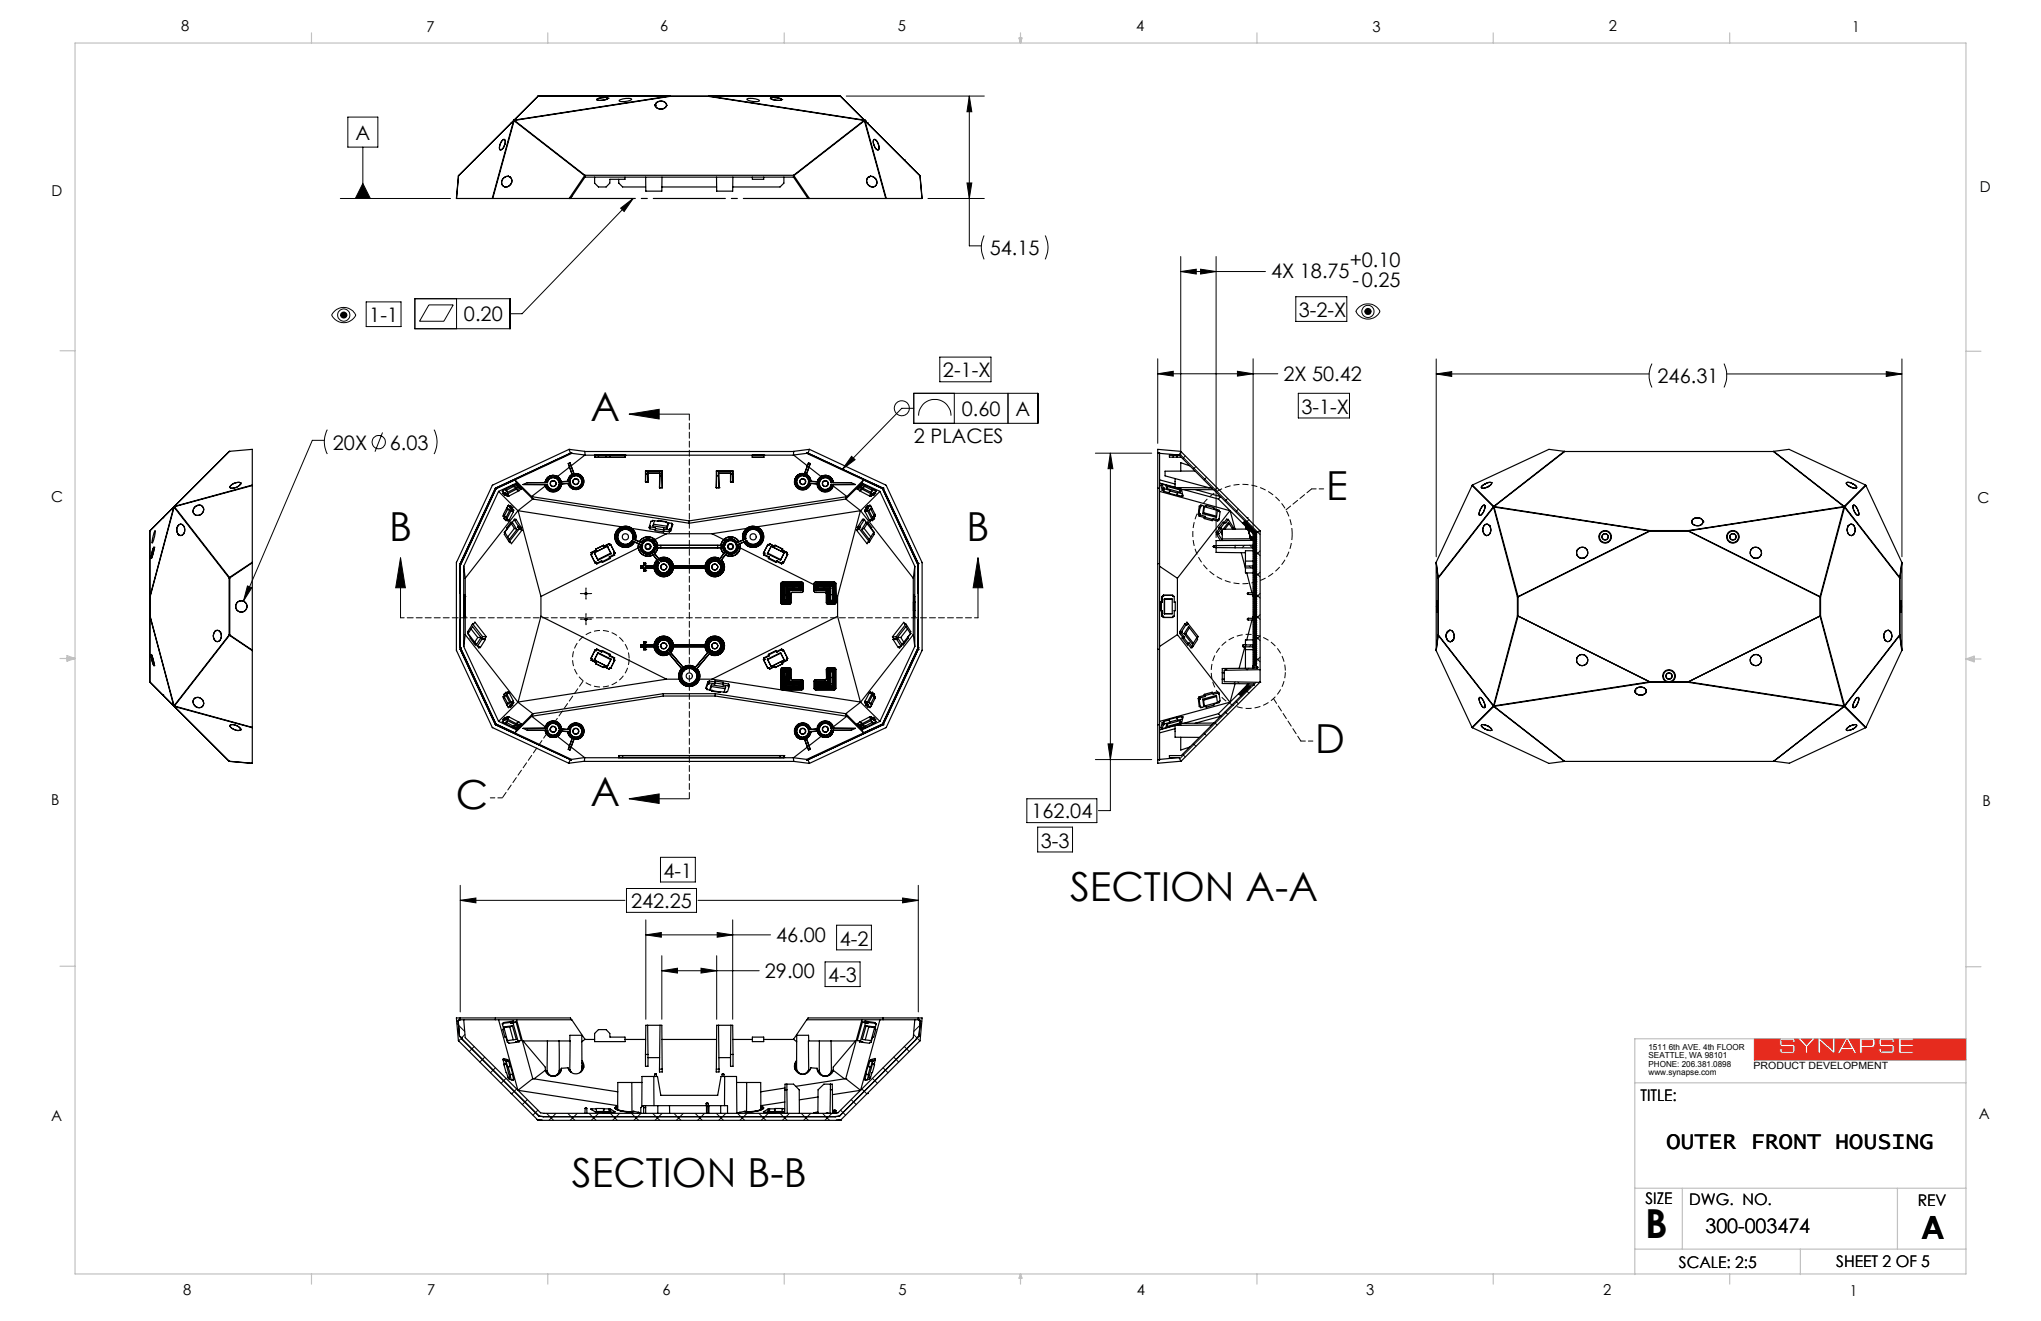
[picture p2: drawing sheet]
<svg xmlns="http://www.w3.org/2000/svg" width="432mm" height="279mm" viewBox="0 0 432 279" stroke-linecap="round" stroke-linejoin="round" font-family="sans-serif">
<defs><g id="words">
<g font-size="8.5">
<text x="124.9" y="89.1">A</text>
<text x="280.5" y="105.9">E</text>
<text x="82.3" y="114.4">B</text>
<text x="204.5" y="114.4">B</text>
<text x="278.3" y="159.2">D</text>
<text x="96.4" y="171.2">C</text>
<text x="124.9" y="170.4">A</text>
<text x="226.4" y="190.6">SECTION A-A</text>
<text x="121" y="251">SECTION B-B</text>
<text x="348.1" y="261.9">B</text>
</g>
<text font-size="6.8" x="406.4" y="262">A</text>
<text font-size="4.9" x="352.5" y="243.1">OUTER FRONT HOUSING</text>
<g font-size="4.2">
<text x="75.2" y="29.5">A</text>
<text x="209.4" y="53.9">54.15</text>
<text x="268.9" y="58.9">4X 18.75</text>
<text x="285.5" y="56.5">+0.10</text>
<text x="286.1" y="60.7">-0.25</text>
<text x="78.1" y="68.1">1-1</text>
<text x="98.2" y="68">0.20</text>
<text x="274.8" y="67.1">3-2-X</text>
<text x="199.5" y="79.8">2-1-X</text>
<text x="271.5" y="80.6">2X 50.42</text>
<text x="350.7" y="81">246.31</text>
<text x="203.5" y="87.9">0.60</text>
<text x="214.9" y="87.9">A</text>
<text x="275.3" y="87.5">3-1-X</text>
<text x="70.4" y="95.1">20X</text>
<text x="82.5" y="95.1">6.03</text>
<text x="193.3" y="93.6">2 PLACES</text>
<text x="218.2" y="173">162.04</text>
<text x="220.2" y="179.3">3-3</text>
<text x="140.4" y="185.6">4-1</text>
<text x="133.5" y="192">242.25</text>
<text x="164.2" y="199.3">46.00</text>
<text x="177.6" y="200">4-2</text>
<text x="161.8" y="206.9">29.00</text>
<text x="175.2" y="207.7">4-3</text>
<text x="360.8" y="260.8">300-003474</text>
</g>
<g font-size="3.4">
<text x="347" y="232.9">TITLE:</text>
<text x="348.1" y="254.7">SIZE</text>
<text x="357.4" y="255">DWG. NO.</text>
<text x="405.7" y="255">REV</text>
<text x="355.2" y="268.1">SCALE: 2:5</text>
<text x="388.5" y="267.9">SHEET 2 OF 5</text>
</g>
<g font-size="3.2">
<text x="38.3" y="6.7">8</text>
<text x="90.2" y="6.7">7</text>
<text x="139.7" y="6.5">6</text>
<text x="190" y="6.5">5</text>
<text x="240.4" y="6.5">4</text>
<text x="290.4" y="6.7">3</text>
<text x="340.4" y="6.5">2</text>
<text x="391.9" y="6.7">1</text>
<text x="10.9" y="41.6">D</text>
<text x="418.9" y="40.7">D</text>
<text x="10.9" y="106.3">C</text>
<text x="418.4" y="106.4">C</text>
<text x="10.8" y="170.2">B</text>
<text x="419.4" y="170.6">B</text>
<text x="10.8" y="237.2">A</text>
<text x="418.6" y="236.8">A</text>
<text x="38.8" y="273.8">8</text>
<text x="90.4" y="273.8">7</text>
<text x="140.2" y="273.8">6</text>
<text x="190.1" y="273.9">5</text>
<text x="240.5" y="273.8">4</text>
<text x="289" y="273.9">3</text>
<text x="339.1" y="273.8">2</text>
<text x="391.4" y="274.1">1</text>
</g>
<text font-size="2.1" x="371" y="226.1">PRODUCT DEVELOPMENT</text>
<g font-size="1.8">
<text x="348.8" y="222.1">1511 6th AVE. 4th FLOOR</text>
<text x="348.8" y="223.8">SEATTLE, WA 98101</text>
<text x="348.8" y="225.6">PHONE: 206.381.0898</text>
<text x="348.8" y="227.3">www.synapse.com</text>
</g>
</g></defs>
<path d="M133.1 87.6l6.4-1v2zM133.1 87.6h12.7M133.1 168.9l6.4-1v2zM133.1 168.9h12.7" fill="none" stroke="#000" stroke-width=".21"/>
<path d="M381.1 219.7h2.2l-1.1 1.3zM385.1 219.7h2.6v2.3zM390.8 220l.8 1.5h-1.7zM381.9 222.8v-1.4l-1.5-1.7h-.8l.2 .8h-.5v-.5h-2.3v.9h2.5a1.47 1.47 0 0 1 0 1.8 4.5 4.5 0 0 1-2.8-.1l-.2-.8h.5v.5h2.3v-.9l-2.5-.1a1.42 1.42 0 0 1-.1-1.6h-5.5v4.5h44.7v-4.5h-11.1v.3h-2.6v.9h2.6v.4h-2.6v1h2.6v.5h-3.1M381.9 222.8h.1M381.9 222.8h.6v-1.4l1.5-1.7h.6v3.1M384.6 222.8h.6l-.1-2.5 2.8 2.5h.3v-3.1h2.2l-1.7 3.1h.6l.4-.8h2.1l.5 .8h.6l-1.7-3.1h2.2v3.1h.6v-1.3h2l.5-.1a1.8 1.8 0 0 0 0-1.7h1.2l-.2 .9 .1 .5 .2 .2 2.5 .1v.9h-2.3v-.5h-.5l.2 .8a4.5 4.5 0 0 0 2.8 .1 1.47 1.47 0 0 0 0-1.8h-2.5v-.9h2.3v.5h.5l-.2-.8h1.1v3.1M384.6 222.8h.1M394 220h2l.1 .3v.6l-.3 .2h-1.8zM401.7 222.8h.1" fill="none" stroke="#e62b1e" stroke-width=".21"/>
<g fill="none" stroke="#c0c0c0" stroke-width=".25">
<path d="M15.9 9.1h400v260.4h-400zM65.9 6.9v2.2M115.9 6.9v2.2M165.9 6.9v2.2M215.6 8h.6l-.3 1.1zM215.7 8l.2 1.1M215.9 6.9v2.2M216 8l-.1 1.1M265.9 6.9v2.2M315.9 6.9v2.2M365.9 6.9v2.2M12.7 74.2h3.2"/>
<path d="M415.9 74.3h3.2M12.7 139.3h3.2M14.2 139.1l1.7 .2M14.2 138.7l1.7 .6-1.7 .5zM15.9 139.3l-1.7 .3M415.9 139.4h3.2M415.9 139.4l1.8-.6v1.2zM415.9 139.4l1.8 .3M417.7 139.2l-1.8 .2M12.7 204.4h3.2M415.9 204.5h3.2M415.9 219.7h-70v49.9"/>
<path d="M345.9 229h70M345.9 251.3h70M355.9 251.3v12.9M401.4 251.3v12.9M65.9 269.5v2.1M115.9 269.5v2.1M165.9 269.5v2.1M215.9 269.5v2.1M215.9 269.5l.3 .8h-.6zM265.9 269.5v2.1M315.9 269.5v2.1M345.9 264.2h70"/>
<path d="M365.9 269.5v2.1M380.9 264.2v5.4"/>
</g>
<path d="M133.1 87.6l6.4-1v2zM133.1 168.9l6.4-1v2z" fill="#000"/>
<path d="M371.2 219.7v4.5h44.7v-4.5h-11.1v.3h-2.6v.9h2.6v.4h-2.6v1h2.6v.5h-3.1v-3.1h-1.1l.2 .3v.5h-.5v-.5h-2.3v.9h2.2l.5 .2 .1 1.3-.5 .4h-2.3l-.3-.2-.2-.8h.5v.5h2.3v-.9l-2.6-.1-.2-.5v-.7l.2-.4h-1.2l.2 .3v1.1l-.3 .4h-2.4v1.3h-.6v-3.1h-2.2l1.7 3.1h-.6l-.5-.8h-2.1l-.4 .8h-.6l1.7-3.1h-2.2v3.1h-.3l-2.7-2.5v2.5h-.6v-3.1h-.6l-1.5 1.7v1.4h-.6v-1.4l-1.5-1.7h-.8l.2 .3v.5h-.5v-.5h-2.3v.9h2.2l.5 .2 .1 1.3-.5 .4h-2.3l-.4-.3-.1-.7h.5v.5h2.3v-.9l-2.6-.1-.2-.4v-.9l.2-.3zM381.1 219.7l1.1 1.3 1.1-1.3zM385.1 219.7l2.6 2.3v-2.3zM390.8 220l-.9 1.5h1.7zM394 220v1.1l2.1-.1v-.8l-.1-.2z" fill-rule="evenodd" fill="#e62b1e"/>
<g fill="none" stroke="#000" stroke-width=".21">
<path d="M73.6 24.8h6.3v6.3h-6.3zM76.8 38.8l1.6 3.2h-3.2zM76.8 31.1v10.9M179 20.3h29.2M204.6 38.7h1l-.5 3.3zM205.1 20.3v31.7h2.5M205.1 20.3l.5 3.3h-1zM72 42h23.3M131.3 44l2.6-2-1.9 2.7zM133.9 42l-23.4 24.4h-2.6M196.3 42h11.9M208.2 49.8a5.6 5.6 0 0 0 0 5.1"/>
<path d="M221.1 49.8a5.6 5.6 0 0 1 0 5.1M249.8 54.3v42.3M249.8 57.4h17.9M249.8 57.4l3.3-.5v1.1zM254 56.9l3.3 .5-3.3 .6zM257.3 54.3v59.4M70.6 66a2.85 2.85 0 0 1 4.7 .6 2.83 2.83 0 0 1-2.6 1.7 2.83 2.83 0 0 1-2.5-1.7zM77.5 63.9h7.3v5.2h-7.3zM87.8 63.2h20.1v6.3h-20.1zM90.7 64.5h5.2l-2 3.4h-5.1zM96.6 63.2v6.3M198.8 75.5h10.9v5.3h-10.9z"/>
<path d="M244.9 75.9v17.9M244.9 79.1h25.4M244.9 79.1l3.3-.6v1.1zM261.8 78.5l3.3 .6-3.3 .5zM265.1 75.9v35.7M274.1 62.8h10.8v5.2h-10.8zM286.8 65.9a2.83 2.83 0 0 0 2.6 1.6 2.83 2.83 0 0 0 2.6-1.6 2.84 2.84 0 0 0-2.6-1.6 2.84 2.84 0 0 0-2.6 1.6M303.8 79.1h45.1M303.8 75.9v41.9M303.8 79.1l3.3-.5v1zM349.5 76.9a5.6 5.6 0 0 0 0 5.1M364.7 76.9a5.9 5.9 0 0 1 0 5.1"/>
<path d="M365.3 79.1h37.1M399.1 78.6l3.3 .5-3.3 .5zM402.4 75.9v41.9M68.6 93.1h-2.5l-14.6 34M69.3 90.9a5.5 5.5 0 0 0 0 5.1M80.9 91.5l-1.6 4M91.8 90.9a5.5 5.5 0 0 1 0 5.1M180.2 96.5l.7 .7-2.7 2zM193.3 83.2h26.3v6.3h-26.3zM193.3 86.4h-2.5l-12.6 12.8M194.3 87.9a3.4 3.4 0 0 1 3.5-3.4 3.4 3.4 0 0 1 3.4 3.4M201.9 83.2v6.3"/>
<path d="M213.3 83.2v6.3M231.7 95.8h12M234.9 95.8v75.6h-2.5M234.9 95.8l.5 3.3h-1zM249.6 96l17 17.1M250.8 96.4l-.6 .6M253 98.7l-.6 .5M274.7 83.2h10.8v5.2h-10.8zM84.7 118l1.1 6.3h-2.1zM84.7 118v12.7M206.9 118l1 6.3h-2zM206.9 118v12.7"/>
<path d="M255.3 100.9l-.6 .6M257.5 103.2l-.6 .6M259.8 105.4l-.6 .6M262 107.7l-.6 .5M263 110.8h.1M263.1 110.6h.1M263.2 110.4h.1M263.2 110.8h.1M263.3 115.4l-.5 .5M263.3 110.6h.1M263.3 111h.1M263.4 110.4h.1"/>
<path d="M263.4 110.8h.1M263.4 111.2h.1M263.5 110.6h.1M263.5 111h.1M263.6 110.8h.1M263.6 111.2h.1M263.7 110.6h.1M263.7 111h.1M263.7 111.4h.1M263.8 110.8h.1M263.8 111.2h.1M263.8 111.6h.1"/>
<path d="M263.9 111h.1M263.9 111.4h.1M264 111.2h.1M264 111.6h.1M264.1 111h.1M264.1 111.4h.1M264.1 111.8h.1M264.2 109.9l-.5 .6M264.2 111.2h.1M264.2 111.6h.1M264.2 112h.1M264.3 119.7l.4 .4"/>
<path d="M264.3 111.4h.1M264.3 111.8h.1M264.4 115.3l.5 .6M264.4 111.6h.1M264.4 112h.1M264.5 111.4h.1M264.5 111.8h.1M264.5 112.2h.1M264.6 111.6h.1M264.6 112h.1M264.6 112.4h.1M264.7 111.8h.1"/>
<path d="M264.7 112.2h.1M264.8 112h.1M264.8 112.4h.1M264.9 111.8h.1M264.9 112.2h.1M264.9 112.6h.1M265 112h.1M265 112.4h.1M265 112.8h.1M265.1 112.2h.1M265.1 112.6h.1M265.1 113h.1"/>
<path d="M265.1 113.4h.1M265.1 113.8h.1M265.1 114.2h.1M265.1 114.6h.1M265.1 115h.1M265.1 115.4h.1M265.1 115.7h.1M265.1 116.2h.1M265.1 116.6h.1M265.1 116.9h.1M265.1 117.3h.1M265.1 117.8h.1"/>
<path d="M265.1 118.1h.1M265.1 118.5h.1M265.1 118.9h.1M265.1 119.3h.1M265.1 119.7h.1M265.2 112.4h.1M265.2 112.8h.1M265.2 113.2h.1M265.2 113.6h.1M265.2 114h.1M265.2 114.4h.1M265.2 114.8h.1"/>
<path d="M265.2 115.2h.1M265.2 115.6h.1M265.2 116h.1M265.2 116.3h.1M265.2 116.8h.1M265.2 117.2h.1M265.2 117.5h.1M265.2 117.9h.1M265.2 118.4h.1M265.2 118.7h.1M265.2 119.1h.1M265.2 119.5h.1"/>
<path d="M265.2 119.9h.1M265.3 112.2h.1M265.3 112.6h.1M265.3 113h.1M265.3 113.4h.1M265.3 113.8h.1M265.3 114.2h.1M265.3 114.6h.1M265.3 115h.1M265.3 115.4h.1M265.3 115.7h.1M265.3 116.2h.1"/>
<path d="M265.3 116.6h.1M265.3 116.9h.1M265.3 117.3h.1M265.3 117.8h.1M265.3 118.1h.1M265.3 118.5h.1M265.3 118.9h.1M265.3 119.3h.1M265.3 119.7h.1M265.4 112.4h.1M265.4 112.8h.1M265.4 113.2h.1"/>
<path d="M265.4 113.6h.1M265.4 114h.1M265.4 114.4h.1M265.4 114.8h.1M265.4 115.2h.1M265.4 115.6h.1M265.4 116h.1M265.4 116.3h.1M265.4 116.8h.1M265.4 117.2h.1M265.4 117.5h.1M265.4 117.9h.1"/>
<path d="M265.4 118.4h.1M265.4 118.7h.1M265.4 119.1h.1M265.4 119.5h.1M265.4 119.9h.1M265.5 112.6h.1M265.5 113h.1M265.5 113.4h.1M265.5 113.8h.1M265.5 114.2h.1M265.5 114.6h.1M265.5 115h.1"/>
<path d="M265.5 115.4h.1M265.5 115.7h.1M265.5 116.2h.1M265.5 116.6h.1M265.5 116.9h.1M265.5 117.3h.1M265.5 117.8h.1M265.5 118.1h.1M265.5 118.5h.1M265.5 118.9h.1M265.5 119.3h.1M265.5 119.7h.1"/>
<path d="M265.6 112.8h.1M265.6 113.2h.1M265.6 113.6h.1M265.6 114h.1M265.6 114.4h.1M265.6 114.8h.1M265.6 115.2h.1M265.6 115.6h.1M265.6 116h.1M265.6 116.3h.1M265.6 116.8h.1M265.6 117.2h.1"/>
<path d="M265.6 117.5h.1M265.6 117.9h.1M265.6 118.4h.1M265.6 118.7h.1M265.6 119.1h.1M265.6 119.5h.1M265.6 119.9h.1M265.7 112.6h.1M265.7 113h.1M265.7 113.4h.1M265.7 113.8h.1M265.7 114.2h.1"/>
<path d="M265.7 114.6h.1M265.7 115h.1M265.7 115.4h.1M265.7 115.7h.1M265.7 116.2h.1M265.7 116.6h.1M265.7 116.9h.1M265.7 117.3h.1M265.7 117.8h.1M265.7 118.1h.1M265.7 118.5h.1M265.7 118.9h.1"/>
<path d="M265.7 119.3h.1M265.7 119.7h.1M265.8 116.7l.8 .8M266.5 112.1l-.7 .8M266.6 116.5l-.8 .8M52.4 123.9l.9 .4-1.8 2.8zM122.9 125.6h2.1M122.9 131h2.1M124 124.5v2.1M124 130v2M264.7 136.4l-.4 .4M265.1 120.1h.1"/>
<path d="M265.1 120.5h.1M265.1 120.9h.1M265.1 121.3h.1M265.1 121.7h.1M265.1 122.1h.1M265.1 122.5h.1M265.1 122.9h.1M265.1 123.3h.1M265.1 123.7h.1M265.1 124.1h.1M265.1 124.5h.1M265.1 124.9h.1"/>
<path d="M265.1 125.3h.1M265.1 125.7h.1M265.1 126.1h.1M265.1 126.5h.1M265.1 126.9h.1M265.1 127.3h.1M265.1 127.7h.1M265.1 128.1h.1M265.1 128.4h.1M265.1 128.9h.1M265.1 129.3h.1M265.1 129.6h.1"/>
<path d="M265.1 130h.1M265.1 130.5h.1M265.1 130.8h.1M265.1 131.2h.1M265.1 131.6h.1M265.1 132h.1M265.1 132.4h.1M265.1 132.8h.1M265.1 133.2h.1M265.1 133.6h.1M265.1 134h.1M265.1 134.4h.1"/>
<path d="M265.1 134.8h.1M265.1 135.2h.1M265.1 135.6h.1M265.1 136h.1M265.1 136.4h.1M265.1 136.8h.1M265.1 137.2h.1M265.1 137.6h.1M265.1 138h.1M265.1 138.4h.1M265.1 138.8h.1M265.1 139.2h.1"/>
<path d="M265.1 139.6h.1M265.1 140h.1M265.2 120.3h.1M265.2 120.7h.1M265.2 121.1h.1M265.2 121.5h.1M265.2 121.9h.1M265.2 122.3h.1M265.2 122.7h.1M265.2 123.1h.1M265.2 123.5h.1M265.2 123.9h.1"/>
<path d="M265.2 124.3h.1M265.2 124.7h.1M265.2 125.1h.1M265.2 125.5h.1M265.2 125.9h.1M265.2 126.3h.1M265.2 126.7h.1M265.2 127.1h.1M265.2 127.5h.1M265.2 127.9h.1M265.2 128.3h.1M265.2 128.7h.1"/>
<path d="M265.2 129h.1M265.2 129.5h.1M265.2 129.9h.1M265.2 130.2h.1M265.2 130.6h.1M265.2 131.1h.1M265.2 131.4h.1M265.2 131.8h.1M265.2 132.2h.1M265.2 132.6h.1M265.2 133h.1M265.2 133.4h.1"/>
<path d="M265.2 133.8h.1M265.2 134.2h.1M265.2 134.6h.1M265.2 135h.1M265.2 135.4h.1M265.2 135.8h.1M265.2 136.2h.1M265.2 136.6h.1M265.2 137h.1M265.2 137.4h.1M265.2 137.8h.1M265.2 138.2h.1"/>
<path d="M265.2 138.6h.1M265.2 139h.1M265.2 139.4h.1M265.2 139.8h.1M265.3 120.1h.1M265.3 120.5h.1M265.3 120.9h.1M265.3 121.3h.1M265.3 121.7h.1M265.3 122.1h.1M265.3 122.5h.1M265.3 122.9h.1"/>
<path d="M265.3 123.3h.1M265.3 123.7h.1M265.3 124.1h.1M265.3 124.5h.1M265.3 124.9h.1M265.3 125.3h.1M265.3 125.7h.1M265.3 126.1h.1M265.3 126.5h.1M265.3 126.9h.1M265.3 127.3h.1M265.3 127.7h.1"/>
<path d="M265.3 128.1h.1M265.3 128.4h.1M265.3 128.9h.1M265.3 129.3h.1M265.3 129.6h.1M265.3 130h.1M265.3 130.5h.1M265.3 130.8h.1M265.3 131.2h.1M265.3 131.6h.1M265.3 132h.1M265.3 132.4h.1"/>
<path d="M265.3 132.8h.1M265.3 133.2h.1M265.3 133.6h.1M265.3 134h.1M265.3 134.4h.1M265.3 134.8h.1M265.3 135.2h.1M265.3 135.6h.1M265.3 136h.1M265.3 136.4h.1M265.3 136.8h.1M265.3 137.2h.1"/>
<path d="M265.3 137.6h.1M265.3 138h.1M265.3 138.4h.1M265.3 138.8h.1M265.3 139.2h.1M265.3 139.6h.1M265.3 140h.1M265.4 120.3h.1M265.4 120.7h.1M265.4 121.1h.1M265.4 121.5h.1M265.4 121.9h.1"/>
<path d="M265.4 122.3h.1M265.4 122.7h.1M265.4 123.1h.1M265.4 123.5h.1M265.4 123.9h.1M265.4 124.3h.1M265.4 124.7h.1M265.4 125.1h.1M265.4 125.5h.1M265.4 125.9h.1M265.4 126.3h.1M265.4 126.7h.1"/>
<path d="M265.4 127.1h.1M265.4 127.5h.1M265.4 127.9h.1M265.4 128.3h.1M265.4 128.7h.1M265.4 129h.1M265.4 129.5h.1M265.4 129.9h.1M265.4 130.2h.1M265.4 130.6h.1M265.4 131.1h.1M265.4 131.4h.1"/>
<path d="M265.4 131.8h.1M265.4 132.2h.1M265.4 132.6h.1M265.4 133h.1M265.4 133.4h.1M265.4 133.8h.1M265.4 134.2h.1M265.4 134.6h.1M265.4 135h.1M265.4 135.4h.1M265.4 135.8h.1M265.4 136.2h.1"/>
<path d="M265.4 136.6h.1M265.4 137h.1M265.4 137.4h.1M265.4 137.8h.1M265.4 138.2h.1M265.4 138.6h.1M265.4 139h.1M265.4 139.4h.1M265.4 139.8h.1M265.5 120.1h.1M265.5 120.5h.1M265.5 120.9h.1"/>
<path d="M265.5 121.3h.1M265.5 121.7h.1M265.5 122.1h.1M265.5 122.5h.1M265.5 122.9h.1M265.5 123.3h.1M265.5 123.7h.1M265.5 124.1h.1M265.5 124.5h.1M265.5 124.9h.1M265.5 125.3h.1M265.5 125.7h.1"/>
<path d="M265.5 126.1h.1M265.5 126.5h.1M265.5 126.9h.1M265.5 127.3h.1M265.5 127.7h.1M265.5 128.1h.1M265.5 128.4h.1M265.5 128.9h.1M265.5 129.3h.1M265.5 129.6h.1M265.5 130h.1M265.5 130.5h.1"/>
<path d="M265.5 130.8h.1M265.5 131.2h.1M265.5 131.6h.1M265.5 132h.1M265.5 132.4h.1M265.5 132.8h.1M265.5 133.2h.1M265.5 133.6h.1M265.5 134h.1M265.5 134.4h.1M265.5 134.8h.1M265.5 135.2h.1"/>
<path d="M265.5 135.6h.1M265.5 136h.1M265.5 136.4h.1M265.5 136.8h.1M265.5 137.2h.1M265.5 137.6h.1M265.5 138h.1M265.5 138.4h.1M265.5 138.8h.1M265.5 139.2h.1M265.5 139.6h.1M265.5 140h.1"/>
<path d="M265.6 120.3h.1M265.6 120.7h.1M265.6 121.1h.1M265.6 121.5h.1M265.6 121.9h.1M265.6 122.3h.1M265.6 122.7h.1M265.6 123.1h.1M265.6 123.5h.1M265.6 123.9h.1M265.6 124.3h.1M265.6 124.7h.1"/>
<path d="M265.6 125.1h.1M265.6 125.5h.1M265.6 125.9h.1M265.6 126.3h.1M265.6 126.7h.1M265.6 127.1h.1M265.6 127.5h.1M265.6 127.9h.1M265.6 128.3h.1M265.6 128.7h.1M265.6 129h.1M265.6 129.5h.1"/>
<path d="M265.6 129.9h.1M265.6 130.2h.1M265.6 130.6h.1M265.6 131.1h.1M265.6 131.4h.1M265.6 131.8h.1M265.6 132.2h.1M265.6 132.6h.1M265.6 133h.1M265.6 133.4h.1M265.6 133.8h.1M265.6 134.2h.1"/>
<path d="M265.6 134.6h.1M265.6 135h.1M265.6 135.4h.1M265.6 135.8h.1M265.6 136.2h.1M265.6 136.6h.1M265.6 137h.1M265.6 137.4h.1M265.6 137.8h.1M265.6 138.2h.1M265.6 138.6h.1M265.6 139h.1"/>
<path d="M265.6 139.4h.1M265.6 139.8h.1M265.7 120.1h.1M265.7 120.5h.1M265.7 120.9h.1M265.7 121.3h.1M265.7 121.7h.1M265.7 122.1h.1M265.7 122.5h.1M265.7 122.9h.1M265.7 123.3h.1M265.7 123.7h.1"/>
<path d="M265.7 124.1h.1M265.7 124.5h.1M265.7 124.9h.1M265.7 125.3h.1M265.7 125.7h.1M265.7 126.1h.1M265.7 126.5h.1M265.7 126.9h.1M265.7 127.3h.1M265.7 127.7h.1M265.7 128.1h.1M265.7 128.4h.1"/>
<path d="M265.7 128.9h.1M265.7 129.3h.1M265.7 129.6h.1M265.7 130h.1M265.7 130.5h.1M265.7 130.8h.1M265.7 131.2h.1M265.7 131.6h.1M265.7 132h.1M265.7 132.4h.1M265.7 132.8h.1M265.7 133.2h.1"/>
<path d="M265.7 133.6h.1M265.7 134h.1M265.7 134.4h.1M265.7 134.8h.1M265.7 135.2h.1M265.7 135.6h.1M265.7 136h.1M265.7 136.4h.1M265.7 136.8h.1M265.7 137.2h.1M265.7 137.6h.1M265.7 138h.1"/>
<path d="M265.7 138.4h.1M265.7 138.8h.1M265.7 139.2h.1M265.7 139.6h.1M265.7 140h.1M265.8 139.2l.8 .8M265.8 134.7l.8 .8M265.8 130.2l.8 .8M265.8 125.7l.8 .8M265.8 121.2l.8 .8M266.6 121l-.8 .8M266.6 125.5l-.8 .8"/>
<path d="M266.6 130l-.8 .8M266.6 134.5l-.8 .8M266.6 139l-.8 .8M234.4 157.3h1l-.5 3.4zM250.2 159.5l.6 .6M252.4 157.3l.6 .5M254.7 155l.6 .6M256.9 152.8l.6 .6M259 142.1l-.2 .2M259 141.4l.4 .4M259.2 150.5l.6 .6M259.7 141.4l-.4 .4"/>
<path d="M261.3 144.2l-.3 .4M261.4 148.3l.6 .6M261.9 144.3l.3 .3M262.1 146.7h.1M262.2 146.5h.1M262.3 146.7h.1M262.4 146.5h.1M262.4 146.9h.1M262.5 146.3h.1M262.5 146.7h.1M262.5 147.1h.1M262.6 146.1h.1"/>
<path d="M262.6 146.5h.1M262.6 146.9h.1M262.7 146.3h.1M262.7 146.7h.1M262.8 146.1h.1M262.8 146.5h.1M262.9 145.9h.1M262.9 146.3h.1M262.9 146.7h.1M263 145.7h.1M263 146.1h.1M263 146.5h.1"/>
<path d="M263.1 145.9h.1M263.1 146.3h.1M263.2 145.7h.1M263.2 146.1h.1M263.3 145.5h.1M263.3 145.9h.1M263.3 146.3h.1M263.4 145.3h.1M263.4 145.7h.1M263.4 146.1h.1M263.5 141.4l.3 .3M263.5 145.5h.1"/>
<path d="M263.5 145.9h.1M263.6 145.3h.1M263.6 145.7h.1M263.7 146l.5 .6M263.7 145.5h.1M263.7 145.9h.1M263.8 145.3h.1M263.8 145.7h.1M263.9 145.5h.1M264 145.3h.1M264.1 145.5h.1M264.2 141.3l-.3 .4"/>
<path d="M264.2 145.3h.1M265.1 145l-15.5 15.5M265.1 140.4h.1M265.2 140.2h.1M265.2 140.6h.1M265.3 140.4h.1M265.4 140.2h.1M265.4 140.6h.1M265.5 140.4h.1M265.6 140.2h.1M265.6 140.6h.1M265.7 140.4h.1"/>
<path d="M265.7 144.3l-.3 .4M266.4 144.3l.1 .1M217.2 168.9h14.9v5.1h-14.9zM219.5 174.9h7.4v5.3h-7.4zM231.7 160.7h12M97.4 190.4l3.3-.5v1.1zM97.4 187.3v26.7M97.4 190.4h34.8M132.5 187.9h14.9v5.1h-14.9zM136.6 194.6v21M136.6 197.7h26.4M136.6 197.7l3.3-.5v1z"/>
<path d="M139.7 181.3h7.4v5.2h-7.4zM147.7 190.4h46.6M151.7 197.2l3.3 .5-3.3 .5zM155 194.6v21M177 195.7h7.4v5.2h-7.4zM191 189.9l3.3 .5-3.3 .6zM194.3 187.3v26.7M96.7 216.5l1.6 1.7M97.4 215.3l-.8 .8M98.4 218.8l-1.4 1.4M140 202.1v13.5M140 205.3h20.6"/>
<path d="M140 205.3l3.3-.5v1zM148.3 204.8l3.3 .5-3.3 .5zM151.6 202.1v13.5M174.6 203.4h7.4v5.3h-7.4zM193.3 218.8l1.3 1.4M194.3 215.3l.7 .8M195 216.5l-1.7 1.7M100.3 221.3l-1 1.1M102.6 223.6l-1.1 1M104.8 225.8l-1 1.1M107.1 228.1l-1.1 1M109.3 230.3l-1.1 1.1"/>
<path d="M111.5 232.6l-1 1M113.8 234.8l-1.1 1.1M115.6 235.5l1.5 1.5M117.6 235.5l-1.5 1.5M120.1 235.5l1.5 1.5M122.1 235.5l-1.5 1.5M124.6 235.5l1.5 1.5M126.6 235.5l-1.5 1.5M129.1 235.5l1.5 1.5M131.1 235.5l-1.5 1.5M133.6 235.5l1.5 1.5M135.6 235.5l-1.5 1.5"/>
<path d="M138.1 235.5l1.5 1.5M140.1 235.5l-1.5 1.5M142.6 235.5l1.5 1.5M144.6 235.5l-1.5 1.5M147.1 235.5l1.5 1.5M149 235.5l-1.4 1.5M151.6 235.5l1.5 1.5M153.6 235.5l-1.6 1.5M156 235.5l1.6 1.5M158 235.5l-1.5 1.5M160.5 235.5l1.5 1.5M162.5 235.5l-1.5 1.5"/>
<path d="M165 235.5l1.5 1.5M167 235.5l-1.5 1.5M169.5 235.5l1.5 1.5M171.5 235.5l-1.5 1.5M174 235.5l1.5 1.5M176 235.5l-1.5 1.5M177.8 234.8l1.1 1.1M180.1 232.6l1.1 1M182.4 230.3l1 1.1M184.6 228.1l1 1M186.8 225.8l1.1 1.1M189.1 223.6l1 1"/>
<path d="M191.3 221.3l1.1 1.1"/>
<circle cx="72.7" cy="66.6" r="1.29"/>
<circle cx="289.4" cy="65.9" r="1.29"/>
<circle cx="80.1" cy="93.5" r="1.41"/>
<circle cx="190.8" cy="86.3" r="1.59"/>
</g>
<g fill="#000">
<path d="M205.1 20.3l.5 3.3h-1zM204.6 38.7h1l-.5 3.3zM52.4 123.9l-.9 3.2 1.8-2.8zM234.9 95.8l.5 3.3h-1zM234.4 157.3h1l-.5 3.4zM244.9 79.1l3.3-.6v1.1zM261.8 78.5l3.3 .6-3.3 .5zM249.8 57.4l3.3-.5v1.1zM254 56.9l3.3 .5-3.3 .6zM303.8 79.1l3.3-.5v1zM399.1 78.6l3.3 .5-3.3 .5zM97.4 190.4l3.3-.5v1.1zM191 189.9l3.3 .5-3.3 .6zM140 205.3l3.3-.5v1zM148.3 204.8l3.3 .5-3.3 .5zM151.7 197.2l3.3 .5-3.3 .5zM136.6 197.7l3.3-.5v1z"/>
<path d="M72.1 66.2l-.1 .5h1.5a.78 .78 0 0 0-.5-.8 .78 .78 0 0 0-.9 .3zM72 66.6a.76 .76 0 0 0 .7 .8 .76 .76 0 0 0 .8-.8z"/>
<path d="M288.9 65.3l-.3 .6h1.6v-.1a.75 .75 0 0 0-1.3-.5zM288.6 65.9a.78 .78 0 0 0 .8 .7 .78 .78 0 0 0 .8-.7z"/>
<path d="M180.2 96.5l.7 .7-2.7 2zM131.3 44l2.6-2-1.9 2.7zM76.8 38.8l1.6 3.2h-3.2z"/>
<path d="M206.9 118l1 6.3h-2zM84.7 118l1.1 6.3h-2.1z"/>
</g>
<path d="M271.9 142a7.8 7.8 0 0 0-11.6-6.9 7.8 7.8 0 0 0-.4 13.6 7.8 7.8 0 0 0 12-6.3v-.4" fill="none" stroke="#000" stroke-width=".21" stroke-dasharray="1.3 .6" stroke-dashoffset="-.2" stroke-linecap="butt"/>
<path d="M133.1 139.3a6 6 0 0 0-8.9-5.2 6 6 0 0 0-.3 10.3 6 6 0 0 0 9.2-4.7v-.4" fill="none" stroke="#000" stroke-width=".21" stroke-dasharray="1.3 .6" stroke-dashoffset="-.1" stroke-linecap="butt"/>
<path d="M273.4 113a10.5 10.5 0 0 0-15.5-9.3 10.5 10.5 0 0 0-.8 18 10.5 10.5 0 0 0 16.2-7.8l.1-.9" fill="none" stroke="#000" stroke-width=".21" stroke-dasharray="1.3 .6" stroke-linecap="butt"/>
<path d="M123 125.5h-.2M123 130.9h-.2M124 124.5v-.2M124 126.6v.1M124 129.9v-.2M124 132v.1M125 125.5h.2M125 130.9h.2" fill="none" stroke="#000" stroke-width=".21" stroke-dasharray="15.2 1.3 1.3 1.3"/>
<path d="M145.8 87.6v81.3M277.5 103.4l-5.4 4.4" fill="none" stroke="#000" stroke-width=".21" stroke-dasharray="1.3 .6"/>
<path d="M280 103.4h-2.5M277.8 156.7h-2.6M103.7 168.7h2.6" fill="none" stroke="#000" stroke-width=".21" stroke-dasharray="1.3 .6" stroke-dashoffset=".3"/>
<path d="M106.3 168.7l17.1-24.7" fill="none" stroke="#000" stroke-width=".21" stroke-dasharray="1.3 .6" stroke-dashoffset="-.1"/>
<path d="M206.9 130.7h-122.1" fill="none" stroke="#000" stroke-width=".21" stroke-dasharray="1.3 .6" stroke-dashoffset=".5"/>
<path d="M275.2 156.7l-5.8-8.9" fill="none" stroke="#000" stroke-width=".21" stroke-dasharray="1.3 .6" stroke-dashoffset=".1"/>
<path d="M120.4 42h50.8" fill="none" stroke="#000" stroke-width=".25" stroke-dasharray="15.2 1.3 1.3 1.3" stroke-dashoffset="1.3"/>
<g fill="none" stroke="#000" stroke-width=".25">
<path d="M97 37.3l-.4 4.7M97 37.2v.1M97 37.2l-.4 4.8M100.4 33.8h.1M106.3 29.6l.4-.1a1.77 1.77 0 0 1-.8 2.2l-.2-.2v-.6zM106.9 39.5v.1M107.5 37.3a1.18 1.18 0 0 0-1.3 .8 1.18 1.18 0 0 0 .7 1.4M107.5 37.3a1.18 1.18 0 0 1 .7 1.4 1.18 1.18 0 0 1-1.3 .8M107.5 37.3h.1M107.5 37.3l.3 .1M107.8 37.4h.1M107.9 37.4a1.24 1.24 0 0 1 .3 1.5 1.24 1.24 0 0 1-1.3 .6"/>
<path d="M108.1 26h.1M108.7 25.5h.1M108.7 25.5l-4.6 16.5M108.8 25.5l-4.6 16.5M108.8 25.5l14.9 11.6M108.8 25.4l-.1 .1M108.8 25.4h.1M108.8 25.4v.1M108.8 25.5h.1M108.8 25.5h-.1M108.8 25.5l15 11.6M113.8 20.4l.1-.1z"/>
<path d="M113.9 20.3l-16.9 16.9M113.9 20.3h63.9M123.7 37.1l-3.3 4.9M123.7 37.1h.1M123.7 37.1l.1 .4M123.8 37.1h-.1M123.8 37.5l-3.1 4.5h-16.5M123.8 37.5h44.1M123.8 37.1h44.1M125.8 37.5v1.2l.8 .8h1.6l.8-.8v-.8h3.2v-.4M126.3 21.1h.1M126.3 21a3 3 0 0 1 2.3-.2 2.85 2.85 0 0 1-2.3 .3z"/>
<path d="M128.7 20.8h.1M130.9 37.9v.8l.8 .8h4.9M131 21.2a3.1 3.1 0 0 1 2.6-.2 2.88 2.88 0 0 1-2.6 .3zM136.6 37.5v2.9h3.4l.1-2.9M138.6 22.3h.1M138.6 22.2a1.3 1.3 0 0 1 1.2-.8 1.3 1.3 0 0 1 1.2 .8M138.6 22.2a1.29 1.29 0 0 0 1.2 .9 1.29 1.29 0 0 0 1.2-.9M138.6 22.2h.1M138.6 22.2v.1M140 39.5h11.6M141 22.2a1.32 1.32 0 0 1-1.2 .9 1.32 1.32 0 0 1-1.2-.8v.2M141 22.2v.2"/>
<path d="M141.7 20.3v.1M141.7 20.3h.1M141.7 20.3l-32.9 5.1M141.7 20.4h8.2M141.7 20.4l-32.9 5.1M149.9 20.3v.1M149.9 20.3h.1M149.9 20.4l32.9 5.1M150 20.3l-.1 .1M150 20.3l32.8 5.1M151.6 37.5v2.9h3.4v-2.9M158 20.9a3.3 3.3 0 0 1 2.7 .4 3 3 0 0 1-2.7-.3z"/>
<path d="M159.2 37.5v.4h2.4v-.4M163 20.8h.1M163 20.8a3 3 0 0 1 2.4 .2 2.45 2.45 0 0 1-2.4-.2zM165.4 21.1h.1M165.8 37.5v1.2l-.8 .8h-10M167.9 37.1h.1M167.9 37.5l3.1 4.5h16.4M167.9 37.1v.4M168 37.1l3.2 4.9M177.8 20.3l.1 .1M177.8 20.3l5 5.1M177.9 20.4l5.1 5.1"/>
<path d="M182.8 25.5h.1M182.8 25.5h.2M182.8 25.5l-14.9 11.6M182.8 25.4l.2 .1M182.8 25.4v.1M182.8 25.4h.1M182.9 25.5h.1M182.9 25.5l-14.9 11.6M182.9 25.5l4.5 16.5M183 25.5h.1M183 25.5l11.6 11.7M183 25.5l4.5 16.5"/>
<path d="M183.5 26h.1M183.8 37.4a1.22 1.22 0 0 0-.3 1.5 1.22 1.22 0 0 0 1.2 .6M183.9 37.4h.1M183.9 37.4l.3-.1zM184.2 37.3a1.17 1.17 0 0 1 1.3 .8 1.17 1.17 0 0 1-.8 1.4M184.2 37.3a1.14 1.14 0 0 0-.9 1.2 1.14 1.14 0 0 0 1 1h.4M184.7 39.5v.1M184.8 29.6l.1-.1a1.82 1.82 0 0 1 1 2.2 1.58 1.58 0 0 1-1.1-2.1zM191.3 33.8h.1M192.4 34.9l.3 .3M192.9 35.4v.1M194.6 37.2l.1 .1"/>
<path d="M194.6 37.2l.5 4.8M194.7 37.3l.4 4.7M96.6 42h7.5M104.1 42h.1M187.4 42h.1M187.5 42h7.6M195.1 42h.1M48.5 95.5h.1M48.5 95.5l4.9-.5v7.6M48.5 95.5l-16.8 16.8M120.2 98l.3 .8M120.2 98l1 2.8"/>
<path d="M120.4 95l-16.3 7.7-7.5 16.3v18.6l7.5 16.2 16.2 7.6M120.4 95l3.3 .5M120.4 95l.3 .8 .2-.1M120.5 98.8l-2.6 2M120.5 98.8l.5 1.6M120.6 97.9l-.4 .1M120.6 97.9l.2 .6M120.6 97.9l1 2.7M120.8 98.5l.7 1.7M120.9 95.7l-16.1 7.6M120.9 95.7l.1 .2M121 95.9l2.8 .3"/>
<path d="M121 95.9l-16.1 7.5M123.7 95.5h44.2M123.7 95.5l.1 .8M123.8 96.2v.1M123.8 96.2l-3 2.3M123.8 96.3h44.1M125.8 96.3v.4h6.5M125.8 96.3h3.2M125.8 96.7h6.4M126.6 96.3v.4M128.2 96.3v.4M129 96.3v.4"/>
<path d="M132.2 96.3h.1M132.2 96.7h.1M132.2 96.3v.4M132.2 96.3l.1 .4M136.6 99.6v2.4h.5v-1.9M136.6 99.6v.7M136.6 99.6h3.5M140.1 99.6l-.1 1M140.1 99.6v3.6M151.6 99.6h3.5M151.6 99.6v1M151.6 99.6l-.1 3.6"/>
<path d="M155.1 99.6l-.1 .7M155.1 99.6v2.4h-.5v-1.9M159.2 96.3h.1M159.2 96.7h2.4M159.2 96.3v.4h2.4v-.4M161.6 96.3h.1M167.9 96.2v.1M167.9 96.2l2.9 2.3M167.9 95.5v.8M170.7 95.9l16 7.5M170.7 95.9l-2.8 .3M170.7 95.7l16.1 7.6"/>
<path d="M170.7 95.7v.2M170.8 98.5l-.6 1.7M171.1 97.9l.3 .1M171.1 97.9l-.3 .6M171.1 97.9l-1 2.7M171.2 98.8l2.5 2M171.2 98.8l-.6 1.5M171.2 95l16.3 7.7 7.6 16.3v18.6l-7.6 16.2-16.3 7.7M171.2 95l-3.3 .5M171.2 95l-.2 .8-.3-.1M171.4 98l-.2 .8M171.4 98l-1 2.8"/>
<path d="M244.9 95.8l.4-.1v65.1l-.4-.1M245.3 95.9l4.2 .4M248.2 96.3h-.8v.4h1.6M248.2 96.3v.4M249 96.3h.5M249 96.3v.4M249 96.7h.9M249 96.3h-.8M249.5 96.3l16.3 16.3v28.1h-.7M249.8 95.5l16.8 16.8v29.3M249.8 95.5l-4.9-.5v66.4l4.9-.4M249.8 95.5l-.3 .8"/>
<path d="M251.7 98.5l-1.9-.6v1.7M252.8 99.6l-6.3 .1v.9l9.3 2.6h.6M330.9 95.5h.1M330.9 95.5l-14.9 11.6M330.9 95.5l-3.2-.5-16.2 7.6M331 95.5h44.2M331 95.5l-14.9 11.6M375.2 95.5l14.9 11.6M375.2 95.5h.1M375.2 95.5l15 11.6M375.2 95.5l3.3-.5 16.2 7.6M31.7 112.4v31.8"/>
<path d="M31.7 112.3v.1M31.7 112.3v13.9M32.5 115.8v.9l-.5 1.4 .2-1.5zM32.6 115.7h.1M32.8 112.3l-.1 1.2-.5 1.4 .1-1.1zM34.4 109.5h.1M36.8 107.2v.1M36.8 107.2h.1M36.8 107.2l-5.1 19M36.8 107.1l.1 .1M36.8 107.1h.1M36.8 107.1v.1"/>
<path d="M36.8 107.3l11.7 14.9M36.8 107.3l-5.1 19M36.9 107.2l-.1 .1M36.9 107.2h.1M36.9 107.1v.1M36.9 107.1h-.1M36.9 107.2h-.1M36.9 107.2l11.6 14.9M37.6 111.2v.1a1.29 1.29 0 0 0 .7 2l.6-.4M37.6 111.2a.84 .84 0 0 1 1.1-.2 .84 .84 0 0 1 .4 1l-.2 .9M37.6 111.2a1.31 1.31 0 0 0 .7 2.1l.6-.4M37.6 111.2h.1"/>
<path d="M37.7 113l.3 .3M38.9 112.9h.1M41.2 107.3a1.08 1.08 0 0 1 1.8 0 1.08 1.08 0 0 1-.7 1.6 1.01 1.01 0 0 1-1.3-.3 1.01 1.01 0 0 1 .2-1.3zM50.9 102.1h.1M50.9 102.3l-.1 .3a2.07 2.07 0 0 1-2.1 .6l-.1-.3M50.9 102.3v.1M50.9 102.3l-.2-.3-.8 .1-.8 .4-.5 .4M53.4 118.9v.1M53.4 102.6v.1M53.4 119l-4.8 3.2M53.4 118.9l-4.9 3.2M53.4 102.7v16.2"/>
<path d="M53.4 119v18.5M53.4 102.7l-16.5 4.5M53.4 102.6l-16.5 4.5M97.4 119.2h.1M97.4 119.2v18.1M97.4 119.5v.1M98.1 119.8v16.9M98.1 119.8l.3 2.5M104.8 103.3h.1M104.8 103.3l-7.4 15.9M104.9 103.4l-7.5 16.1v6M104.9 103.4h.1"/>
<path d="M105.5 103.9l-7.4 15.9M105.5 103.9l4.1 4.1M106.4 103.8l.2 .4M106.5 103.8l-.2 .1 .3 .3M106.5 103.7v.1M106.5 104.2l.1 .1M106.6 104.2l-.2 .1 .4 .5M106.6 104.3l.2 .5M106.7 109.7h.1M106.7 109.7l.5 .2M106.8 103.5l.6 .6M106.8 104.2l.3 .3"/>
<path d="M106.8 104.2l-.2 .1M106.8 104.2l.2 .5M106.9 103.5l.3 .2M107 104.7l.4 .3M107 104.7l-.2 .1M107.1 104.5l.3 .5M107.2 109.9l.3 .3 .1-.2M107.2 103.7l.2 .4M107.2 107.5l.2 .2M107.2 107.4l.6 .5M107.4 104.4l.3 .5M107.4 104.4l-.3 .1"/>
<path d="M107.4 104.4l.2 .4M107.4 107.1h.1M107.4 107.7l-.7 1.4M107.4 107.7l.4 .2M107.5 107.1l.1-.3 .3 .3M107.5 107.1l-1.1 2 .3 .4-.1 .2 .5 .4 .1-.2M107.5 107l.4 .1M107.6 104.8l.1 .1M107.6 104.8l-.2 .2M107.6 114.4l.4 .2M107.8 107.9l-.7 1.5-.6-.5M107.9 107.4l.3 .3"/>
<path d="M107.9 107.4l.5 .2M107.9 107.1l.1-.2 .5 .5M108 107.1v.1M108 107.2l-.1 .2M108 107.2l.5 .2M108 110.6h.3M108.1 107.9l.5 .3M108.1 107.9v.1M108.1 108l-.9 1.7M108.1 108l.5 .2M108.2 107.7l-.1 .2M108.2 107.7l.5 .2"/>
<path d="M108.2 110.8l.6 1M108.3 110.6l-.2-.2-1.4 2.2 .1 .3-.1 .1 1.1 1.8 .2-.2M108.4 107.6l.3 .3M108.4 102.7l.2 .2M108.4 110.5l1 1.5-1.7 2.1-.9-1.5zM108.5 107.4l-.1 .2M108.6 102.6l.6-.2 1.1 1.1M108.6 108.2l-.9 1.8-.6-.3v.2M108.6 102.9l.6 .3M108.6 102.9l-1.4 .8M108.7 107.9l-.2 .3M108.7 110h.3"/>
<path d="M108.8 110l.9 1.3M108.8 111.8l-1.4 1.8M108.8 111.8l.6 .2M108.9 101.5l-4 1.9M108.9 101.5l.4 .7M108.9 101.5l3.6 3.5M109 102.5l.6 .7M109 110l.1-.2 1.2 1.8M109 110l-.1-.2-.6 .8M109.1 103.4l.1 .1M109.1 103.4l.6 .3M109.2 103.5l-1.8 .9"/>
<path d="M109.2 103.5l.6 .3M109.2 103.2l-.6-.6-2.1 1.2M109.2 103.2l-1.8 .9M109.3 102.2l-3.8 1.7M109.3 102.2l3.4 3.4M109.6 108l-11.2 14.3M109.6 108h.1M109.6 111.5l.2 .4M109.6 111.5l.6 .3M109.6 108l4.8 18.2M109.6 108l22 3.4M109.6 103.2l.7 .3"/>
<path d="M109.6 103.2l-.5 .2M109.7 111.3l-.1 .2M109.7 111.3l.6 .3M109.7 103.7l.1 .1M109.8 103.8l-2.1 1.1M109.8 111.9l-2 2.6M109.8 111.9l.6 .2M110.2 111.8l.2 .3M110.3 103.5l-.6 .2M110.3 111.6l-.1 .2M110.4 112.1l-2.2 2.9-.2-.4M110.7 102.5h4.7"/>
<path d="M110.7 102.5h5.1M111.5 102.1l-.8 .4M111.5 102.1h4.3M112.5 105h.1M112.5 105l33.3 5.2M112.5 105l.2 .6M112.7 105.6h.1M112.7 105.6l-3.1 2.4M112.7 105.6l33.1 5.1M115.3 102.1h.1M115.3 102.1h-3.8M115.4 102.5v.3"/>
<path d="M115.4 102.8h.1M115.4 102.6h.1M115.4 102.8l-2.9 2.2M115.4 102v.1M115.4 102.5v.1M115.4 102h.3M115.4 102.6h.3M115.7 102h.1M115.7 102.6h.1M115.8 102v.1M115.8 102.5l-.1 .1M117.3 101a1.24 1.24 0 0 0-1.5 1"/>
<path d="M117.3 101a1.21 1.21 0 0 1 1 .9M117.3 100.9a1.33 1.33 0 0 0-1.6 1.1M117.3 100.9h.1M117.3 100.9v.1M117.3 100.9l.7 .4 .4 .6M117.6 100.7h.1M117.6 100.7a1.6 1.6 0 0 0-2.2 1.3M117.6 100.7l.8 .6 .2 .6M117.6 100.7l-.3 .2M117.7 100.7a1.67 1.67 0 0 1 1 1.2M117.7 100.7a1.67 1.67 0 0 0-2.3 1.3M117.9 100.8a1.66 1.66 0 0 0-2.5 1.3"/>
<path d="M117.9 100.8l.8 1.1M117.9 100.8h.1M117.9 100.8a1.73 1.73 0 0 0-2.6 1.3M117.9 100.8l.6 .4 .2 .7M118.3 102a1.24 1.24 0 0 0-1.3-1 1.24 1.24 0 0 0-1.2 1.1M118.3 102.4a1.24 1.24 0 0 1-1.2 1.1 1.24 1.24 0 0 1-1.3-1M118.3 101.9v.1M118.3 101.9h.1M118.3 102.4h.1M118.3 102.4a1.31 1.31 0 0 1-1.2 1.2 1.31 1.31 0 0 1-1.4-1M118.4 102.4a1.36 1.36 0 0 1-1.3 1.2 1.36 1.36 0 0 1-1.4-1M118.6 101.9h.1"/>
<path d="M118.6 101.9h-.2M118.7 102.4h.1M118.7 102.4a1.64 1.64 0 0 1-1.6 1.5 1.64 1.64 0 0 1-1.7-1.3M118.7 102.4h-.3M118.7 101.9h.1M118.7 102.4a1.71 1.71 0 0 1-1.6 1.6 1.71 1.71 0 0 1-1.7-1.4M118.7 102.4a1.7 1.7 0 0 1-1.4 1.6 1.7 1.7 0 0 1-1.9-1.2M118.8 102.4a1.74 1.74 0 0 1-1.5 1.7 1.74 1.74 0 0 1-1.9-1.3M120.1 101.8h.1M120.1 101.8l-1.4 .1M120.2 102.3h.1M120.2 101.6l-.1 .1"/>
<path d="M120.2 102.3l-1.4 .1M120.2 101.6h.3M120.5 101.6v.1M120.5 101.7l.1 .1M120.5 101.7h.1M120.5 102.2h.1M120.5 101.7l-.4 .1M120.5 102.2l-.2 .1M120.5 102.2l-.3 .1M120.6 101.8v.4M120.6 101.8l-2.3 .2M120.6 102.2h-.1"/>
<path d="M120.6 102.2l-2.3 .2M121 100.4a1.92 1.92 0 0 0-.9 1.3M121 100.4h.1M121 100.4l-.6 .7-.2 .5M121 100.4l.1 .3M121 100.4a1.53 1.53 0 0 0-.9 1.4M121.1 100.7h.1M121.1 100.7l-.4 .4-.2 .5M121.1 100.8l-.3 .3-.3 .6M121.1 100.8h.1M121.1 100.7v.1M121.5 100.2a1.69 1.69 0 0 1 2 1.3 1.69 1.69 0 0 1-1.3 2 1.69 1.69 0 0 1-2-1.2"/>
<path d="M121.5 100.2h.1M121.5 100.2l.1 .4M121.5 100.2a1.7 1.7 0 0 1 2 1.3 1.7 1.7 0 0 1-1.3 2 1.7 1.7 0 0 1-2-1.2M121.5 100.2a1.63 1.63 0 0 1 1.9 1.2 1.63 1.63 0 0 1-1.2 2 1.63 1.63 0 0 1-1.9-1.1M121.5 100.2l.1 .3M121.6 100.6l-.4 .2M121.6 100.6h.1M121.6 100.6a1.31 1.31 0 0 1 1.5 1 1.31 1.31 0 0 1-1 1.5 1.31 1.31 0 0 1-1.6-.9M121.6 100.5v.1M121.6 100.5a1.37 1.37 0 0 1 1.6 1.1 1.37 1.37 0 0 1-1 1.6 1.37 1.37 0 0 1-1.7-1M125 117.3l.9 1.8M125 117.3l.9 1.7"/>
<path d="M125.1 116.9l.1 .3M125.2 117.2l-.2 .1M125.7 116.9h.1M125.7 116.9l.8 1.6M125.7 116.9l.8 1.5M125.9 119v.1M126 116.1l.2 .2M126 116.1h.1M126.1 116.1l.1 .2M126.1 118.9l.1 .1M126.1 118.9l.1 .2M126.1 118.9l-.2 .1"/>
<path d="M126.2 119l-.3 .1M126.2 119l.1 .3M126.2 116.3l-1.1 .6M126.2 119.1l.1 .2M126.5 118.4v.1M127.4 118.7l-1.1 .6M127.7 115.3l.1 .3M127.7 115.3l-1.7 .8M127.7 115.3l-1.6 .8M128.5 115.5h.1M128.5 115.5l-2.8 1.4M128.5 115.5l.8 1.6"/>
<path d="M128.5 115.5l.7 1.5M128.8 115h.1M128.8 115l.2 .3M128.8 115l-1 .6M128.9 117.8l.2 .3M128.9 117.8l.1 .2M129 115.3h.1M129 118l-1.6 .8M129 118l.1 .1M129.1 118.1l-1.6 .9-.2-.4-1.1 .5M129.2 115.1l-.2 .2M129.2 115.1l.9 1.9"/>
<path d="M129.2 115.1v.1M129.2 115.2l-.2 .1M129.2 115.2l.8 1.7M129.2 117l.1 .1M129.2 117l-2.7 1.4M129.3 117.1l-2.8 1.4M129.8 117l.2 .4M129.8 117l.1 .1M129.9 117.1l.1 .3M130 117.3l-1.1 .5M130 117.4l-1 .5M130 116.9l.1 .1"/>
<path d="M130 116.9l-.2 .1M130.1 117l-.2 .1M131.6 111.4a2.23 2.23 0 0 1 2.8 2.8M131.6 111.4a2.23 2.23 0 0 0-1 3.6 2.23 2.23 0 0 0 3.6-.3M131.6 111.4l9.4 1.5M133.7 114.3l2.2 1M133.7 114.3v.1M133.7 114.4h.1M133.8 114.4l.1 .1M133.8 114a1.58 1.58 0 0 0-1.6-2.1 1.58 1.58 0 0 0-1.2 2.4 1.58 1.58 0 0 0 2.7 0M133.8 114l2.2 .9M133.9 114.5h.1"/>
<path d="M133.9 113.9l-.1 .1M133.9 113.9l.1 .1M133.9 113.9a1.66 1.66 0 0 0-1.9-2 1.66 1.66 0 0 0-1.1 2.6 1.66 1.66 0 0 0 2.8-.1M134 114h.1M134 114a1.75 1.75 0 0 0-1.9-2.2 1.75 1.75 0 0 0-1.3 2.6 1.75 1.75 0 0 0 3 0M134 114.5l.2 .2M134.1 114a1.85 1.85 0 0 0-2.1-2.2 1.85 1.85 0 0 0-1.3 2.7 1.85 1.85 0 0 0 3 .2l.2-.2M134.1 114h.1M134.1 114l.1 .1M134.1 114a1.85 1.85 0 0 0-2.1-2.3 1.85 1.85 0 0 0-1.2 2.9 1.85 1.85 0 0 0 3.1-.1M134.2 114.1a1.97 1.97 0 0 0-2.3-2.4 1.97 1.97 0 0 0-1.2 3.1 1.97 1.97 0 0 0 3.3-.3M134.2 114.1l.2 .1"/>
<path d="M134.2 114.7l.9 .3M134.4 114.2l.9 .3M135 115.9a2.07 2.07 0 0 0 3.1 1.5M135 115.9a2.05 2.05 0 0 0 3.1 1.5M135 115.9l-20.6 10.3M135.1 115l-.1 .9M135.1 115l.4 .2M135.3 114.5l.3 .2M135.4 115.7h.1M135.4 115.7a1.68 1.68 0 0 0 2.5 1.4M135.4 115.7l-.4 .2M135.5 115.2h.1"/>
<path d="M135.5 115.2l-.1 .5M135.5 115.7h-.1M135.5 115.7a1.59 1.59 0 0 0 2.4 1.3M135.5 115.4a1.6 1.6 0 0 0 2.4 1.6M135.5 115.4h.1M135.5 115.2v.5M135.5 115.2v.2M135.5 115.2l.1 .2M135.5 115.2l.3 .1M135.6 115.4h.1M135.6 114.7l.1 .1M135.6 115.4l.1 .1"/>
<path d="M135.6 115.4a1.47 1.47 0 0 0 2.1 1.5M135.6 115.4a1.44 1.44 0 0 0 2.1 1.5M135.7 115.5a1.34 1.34 0 0 0 2 1.3M135.7 114.8h.1M135.7 114.8h.3M135.7 114.7v.1M135.8 115.3h.1M135.8 115.3l-.2 .1M135.8 115.3l-.1 .2M135.9 115.3h-.1M135.9 114.7h-.2M135.9 114.7l.1 .1"/>
<path d="M135.9 114.7h.1M136 119.7v.4M136 114.8v.1M136 114.8h.1M136 114.9l-.1 .4M136.2 119.5h.4M136.2 119.7h-.6v.4M136.6 119.5v.2M136.6 119.7h2.6M136.6 119.1v.6M136.6 119.1h-.4v.6h-.6M136.6 119.7h.1"/>
<path d="M136.6 119.1v.4M136.6 119.7h2.1M136.6 100.3v1.6h.5l-.1-1.6M136.6 100.3h.4M137 100l.1 .1M137 100h2.6M137 100v.3M137.1 100.1h2.5M137.4 111.2l.1 .5M137.5 111.7v.2l1.2 .1M137.5 111.4l1.2 .2v.4M137.7 116.9h.1"/>
<path d="M137.7 116.8v.1M137.7 116.9l.2 .1M137.7 116.8l.2 .2M137.7 116.7v.1M137.7 116.7l1.8 2.4M137.8 114.4a1.35 1.35 0 0 0-1.8 .4M137.8 114.4l.6 .9M137.8 114.3a1.49 1.49 0 0 0-1.9 .4M137.8 114.3v.1M137.8 114.3h.1M137.8 114.4l.3 .2 .4 .6M137.8 114.4h.1"/>
<path d="M137.8 114.3l.5 .5 .2 .4M137.9 117v.1M137.9 117h.1M137.9 114.2l.5 .5 .2 .6M137.9 114.2a1.61 1.61 0 0 0-2.2 .5M137.9 114.2l-.1 .1M137.9 117.1l.2 .3M138 116.5h.1M138 116.5l-.3 .2M138 116.5h.2M138 116.5l1.8 2.3M138 116.5l.2 .2"/>
<path d="M138.1 114.4a1.56 1.56 0 0 0-2.4 .4M138.1 114.4l.4 .4 .1 .5M138.1 117.4l.9 1M138.2 114.3h.1M138.2 114.3a1.78 1.78 0 0 0-2.6 .4M138.2 114.3l-.1 .1M138.2 114.3l.4 .5 .1 .5M138.2 116.7l.1 .1M138.2 116.7h.1M138.2 116.5v.2M138.2 116.5h.1M138.3 110.9l2.8 .4"/>
<path d="M138.3 116.8l.2 .3M138.3 115.8l.1 .1M138.3 115.4a1.25 1.25 0 0 0-1.9-.8 1.25 1.25 0 0 0 0 2.1 1.25 1.25 0 0 0 1.9-.9M138.3 115.4h.8M138.3 115.8h.8M138.4 115.3l-.1 .1M138.4 115.9l-.4 .6M138.4 115.9l.1 .1M138.4 115.3h.2M138.4 115.9h.2M138.5 115.2l.1 .1M138.5 116l-.3 .5"/>
<path d="M138.5 115.2h.1M138.5 115.2l-.1 .1M138.5 116h.1M138.5 110.1l-.4 1.1 3 .5M138.5 114.1a2.11 2.11 0 0 0-3.2 .4M138.5 114.1l.6 1.2zM138.5 114.1a2.1 2.1 0 0 0-3.2 .4M138.6 115.3h.1M138.6 115.9h.1M138.6 115.9l-.4 .8M138.6 115.9l-.1 .1M138.7 115.6h.1"/>
<path d="M138.7 119.7h.1M138.7 112l-.1 .2 1.8 .3M138.7 111.8l1.7 .3M138.7 115.9l-.4 .9M138.7 115.3h14.2M138.7 115.9h14.2M138.8 119.7h.1M138.8 119.7h.4M138.9 119.6l-.1 .1M138.9 119.6h.2M139 118.4l-.5 .8-.1 .5 .2-.8zM139 118.4l.2 .3"/>
<path d="M139.1 119.6l.1 .1M139.1 115.8l.7 .1M139.1 115.4v.4M139.1 115.9l-.2 .6-.4 .6 .4-.5zM139.2 118.7h.1M139.2 118.7l-.4 .4-.1 .6M139.2 119.7h.1M139.2 118.7l-.4 1M139.2 118.8l-.4 .9M139.2 118.8v.2M139.2 119l-.3 .6M139.2 110.2l1.8 .2"/>
<path d="M139.2 118.8l.3 .3M139.2 118.7v.1M139.2 119l.1 .1M139.3 119.1h.2M139.3 119.1l-.2 .5M139.3 118.2a2.07 2.07 0 0 1 3.2 1.5 2.07 2.07 0 0 0-3.2-1.5zM139.3 118.2l.2 .2M139.5 119.1l-.3 .6M139.5 119.1h.1M139.5 103.2h.1M139.5 118.4l.1 .1M139.5 118.4a1.75 1.75 0 0 1 2.7 1.3"/>
<path d="M139.5 103.2h.6M139.6 100.1l-.1 3.1M139.6 118.5h.1M139.6 118.5a1.64 1.64 0 0 1 2.5 1.2M139.6 118.5a1.68 1.68 0 0 1 2.5 1.2M139.6 118.5h.2M139.6 118.5l.2 .3M139.6 100v.1M139.6 100.6h.4M139.6 100.6l-.1 2.6M139.6 100v.6M139.8 118.5a1.54 1.54 0 0 1 2.1 1.1"/>
<path d="M139.8 118.5l.1 .1M139.8 115.4h12M139.8 115.4h-.7M139.8 115.9h12M139.8 115.4v.5M139.8 118.8a1.25 1.25 0 0 1 1.8 .9M139.8 118.8h.1M139.8 118.8a1.29 1.29 0 0 1 1.9 .9M139.9 118.6l-.1 .2M139.9 118.6a1.4 1.4 0 0 1 1.9 1M140 100.6l.1 2.6M140.4 112.1v.4"/>
<path d="M140.4 112.3l1.2 .2M140.4 112.3v.2M140.4 111.9l1.2 .2M140.4 111.9v.2M140.4 111.9v.4M141 110.5l1.2 .2-.1 .2M141 110.5v-.2l-1.7-.2-.1 .1-1.2-.1v.2l-.3-.1-.4 1.4 .2 .1M141 110.3v.2M141 112.9h9.6M141 112.9l-2.8 1.4M141.1 111.3v.4M141.4 110.6l-.3 .7"/>
<path d="M141.5 110.6l-.4 1.1M141.6 112.1v.4M141.6 119.7h7.9M141.7 119.7h-.1M141.7 112.3l-.1 .2M141.7 112.3h.2M141.7 111.9h.2M141.7 111.9l-.1 .2M141.7 111.9v.4M141.7 119.7h.4M141.8 119.6l-.1 .1M141.8 119.6h.1"/>
<path d="M141.9 119.6l.2 .1M141.9 111.9v.4M142.1 119.7h.1M142.1 110.9h.2l-.4 1.4M142.1 110.7v.2M142.2 119.7h7.3M142.2 110.9l-.3 1M145.8 110.2v.5M149.5 119.7l-.1 .2 .1 .2M149.5 119.7h.3M149.5 119.7h.1M149.6 119.7h-.1"/>
<path d="M149.6 119.7h.1M149.6 119.7h.2M149.8 119.7l.1 .2-.1 .2M149.8 119.6l-.2 .1M149.8 119.6h.1M149.8 119.7h.2M149.8 119.7h.1M149.8 119.6v.1M149.9 119.6l.1 .1M149.9 118.3a2.09 2.09 0 0 1 2.4-.1 2.07 2.07 0 0 0-3.1 1.5l.1-.5zM150 119.7h.1M150.6 112.9l2.9 1.4"/>
<path d="M151.5 103.2h.6M151.6 100.6h.4M151.6 100.6v2.6M151.8 118.6v.2M151.8 118.6a1.4 1.4 0 0 0-1.9 1M151.8 118.8a1.25 1.25 0 0 0-1.8 .9M151.8 118.8a1.29 1.29 0 0 0-1.8 .9M151.8 118.8h.1M151.8 115.4h.7M151.8 115.4v.5M151.9 118.5a1.5 1.5 0 0 0-2.1 1.1M151.9 118.5l-.1 .1"/>
<path d="M152 100h2.6M152 100v.6M152 100l.1 .1M152 100.6l.1 2.6M152 118.5h.1M152 118.5a1.67 1.67 0 0 0-2.4 1.2M152 118.5a1.63 1.63 0 0 0-2.4 1.2M152 118.5h-.1M152 118.5l-.2 .3M152.1 100.1h2.5M152.1 100.1v3.1M152.1 103.2h.1"/>
<path d="M152.1 119.1a1.24 1.24 0 0 1-.3 1.9 1.24 1.24 0 0 1-1.8-.9M152.1 118.4l-.1 .1M152.1 118.4a1.76 1.76 0 0 0-2.6 1.3M152.1 119.1h.1M152.2 119.1a1.28 1.28 0 0 1-.4 2 1.28 1.28 0 0 1-1.8-.9M152.2 119.1h.1M152.3 118.2l-.2 .2M152.3 119.1a1.4 1.4 0 0 1-.5 2.1 1.4 1.4 0 0 1-1.9-.9M152.4 118.7a1.66 1.66 0 0 1-.4 2.7 1.66 1.66 0 0 1-2.4-1.2M152.4 118.8a1.63 1.63 0 0 1-.4 2.6 1.63 1.63 0 0 1-2.4-1.2M152.4 119a1.52 1.52 0 0 1-.5 2.3 1.52 1.52 0 0 1-2.1-1M152.4 118.8v.2"/>
<path d="M152.4 118.7v.1M152.4 118.8l-.2 .3M152.4 119l-.1 .1M152.5 118.7h-.1M152.5 118.7a1.76 1.76 0 0 1-.5 2.8 1.76 1.76 0 0 1-2.5-1.3M152.5 115.9l.2 .7 .4 .5-.4-.6zM152.5 115.4h.8M152.5 115.8h.8M152.5 115.8l-.7 .1M152.5 115.4v.4M152.6 118.4l-.1 .3M152.9 115.3h.1"/>
<path d="M152.9 115.9h.1M152.9 115.9l.5 .9M153 115.6h.1M153 115.3h.1M153 115.9h.1M153 115.9l.4 .8M153 115.9l.2 .1M153 115.3h.2M153 115.9h.2M153.1 114.1a2.11 2.11 0 0 1 3.3 .4M153.1 114.1l-.6 1.2zM153.1 114.1a2.1 2.1 0 0 1 3.3 .4"/>
<path d="M153.2 116h.1M153.2 116l.2 .5M153.2 115.2l-.2 .1M153.2 115.2h.1M153.2 115.2v.1M153.2 115.3l.1 .1M153.2 115.9l.4 .6M153.2 115.9v.1M153.3 115.8l-.1 .1M153.3 115.4a1.25 1.25 0 0 1 1.9-.8 1.25 1.25 0 0 1 0 2.1 1.25 1.25 0 0 1-1.9-.9M153.4 116.8l-.3 .3M153.4 116.7v.1"/>
<path d="M153.4 116.7h.1M153.4 116.5v.2M153.4 116.5h.2M153.4 116.5h.1M153.5 114.3a1.78 1.78 0 0 1 2.5 .4M153.5 114.3h.1M153.5 114.3l.1 .1M153.5 114.3l-.4 .5-.2 .5M153.5 117.4l-.9 1M153.6 114.4a1.57 1.57 0 0 1 2.3 .4M153.6 114.4l-.4 .4-.2 .5M153.6 116.5l.3 .2"/>
<path d="M153.6 116.5h.1M153.6 116.5l-1.8 2.3M153.6 116.5l-.2 .2M153.7 117.1l-.2 .3M153.8 117l-.1 .1M153.8 117h.1M153.8 114.2a1.64 1.64 0 0 1 2.1 .5M153.8 114.2l-.5 .5-.3 .6M153.8 114.2v.1M153.8 114.3l-.5 .5-.1 .4M153.8 114.3h.1M153.8 114.3v.1"/>
<path d="M153.8 114.3a1.49 1.49 0 0 1 1.9 .4M153.8 114.3l.1 .1M153.8 114.4l-.3 .2-.3 .6M153.8 114.4h.1M153.9 114.4l-.7 .9M153.9 114.4a1.42 1.42 0 0 1 1.7 .4M153.9 116.7l.1 .1M153.9 116.7l-1.8 2.4M154 116.9l-.2 .1M154 116.8v.1M154 116.8l-.2 .2M154 116.9h.1"/>
<path d="M154.6 100.3v1.6h.5l-.1-1.6M154.6 100.3h.4M154.6 100v.3M154.6 100v.1M155.6 114.9l.2 .4M155.6 114.8v.1M155.6 114.8h.1M155.7 114.7h.2M155.7 114.7l-.1 .1M155.7 114.7h.1M155.8 115.3h.1M155.9 115.3h.1"/>
<path d="M155.9 115.3l.1 .1M155.9 115.3v.2M155.9 115.5a1.34 1.34 0 0 1-1.9 1.3M155.9 114.8h.1M155.9 114.8h-.3M155.9 114.7v.1M156 114.7l-.1 .1M156 115.4h.1M156 115.4l-.1 .1M156 115.4a1.47 1.47 0 0 1-2 1.5M156 115.4a1.44 1.44 0 0 1-2 1.5M156.1 115.2h.1"/>
<path d="M156.1 115.2v.5M156.1 115.2v.2M156.1 115.2l-.1 .2M156.1 115.2l-.2 .1M156.1 115.7h.1M156.1 115.7a1.59 1.59 0 0 1-2.3 1.3M156.1 115.4a1.6 1.6 0 0 1-2.3 1.6M156.2 115.2h-.1M156.2 115.2v.5M156.2 115.7h.1M156.2 115.7a1.68 1.68 0 0 1-2.5 1.4M156.2 115.7l16.3 8.1"/>
<path d="M156.4 114.5l-.4 .2M156.5 115l.1 .9M156.5 115l-.3 .2M156.6 115.9a2.07 2.07 0 0 1-3.1 1.5M156.6 115.9a2.05 2.05 0 0 1-3.1 1.5M157.2 114.2a2.23 2.23 0 0 1 2.4-2.9 2.23 2.23 0 0 1 1.6 3.4 2.23 2.23 0 0 1-3.8 0M157.2 114.2l-.8 .3M157.4 114.7l-.9 .3M157.4 114.1a1.97 1.97 0 0 1 2.3-2.4 1.97 1.97 0 0 1 1.2 3.1 1.97 1.97 0 0 1-3.3-.3M157.4 114.1l-.2 .1M157.6 114l-.2 .1M157.6 114a1.85 1.85 0 0 1 2-2.3 1.85 1.85 0 0 1 1.3 2.9 1.85 1.85 0 0 1-3.1-.1"/>
<path d="M157.6 114h.1M157.6 114.5l-.2 .2M157.7 114h-.1M157.7 114a1.75 1.75 0 0 1 1.9-2.2 1.75 1.75 0 0 1 1.2 2.6 1.75 1.75 0 0 1-2.9 0M157.7 113.9v.1M157.7 113.9a1.65 1.65 0 0 1 1.9-2 1.65 1.65 0 0 1 1.1 2.6 1.65 1.65 0 0 1-2.8-.1M157.7 113.9l.1 .1M157.8 114.5h-.2M157.8 114.5h.1M157.8 114a1.58 1.58 0 0 1 1.7-2.1 1.58 1.58 0 0 1 1.1 2.4 1.58 1.58 0 0 1-2.6 0M157.8 114l-2.2 .9M157.9 114.4h.1"/>
<path d="M157.9 114.4l-.1 .1M158 114.3l-2.2 1M158 114.3l-.1 .1M161.5 117l.2 .1M161.6 116.9l-.1 .1M161.6 116.9l.2 .1M161.6 117.4l1.1 .5M161.7 117.3l1 .5M161.7 117.1l-.1 .3M161.8 117l-.2 .4M161.8 117l-.1 .1M162.3 117.1l2.8 1.4"/>
<path d="M162.3 117.1l.1-.1 2.8 1.4M162.5 115.2l.2 .1M162.5 115.1l.2 .2M162.5 115.1l-1 1.9M162.5 115.1v.1M162.5 115.2l-.9 1.7M162.6 118.1l1.6 .9 .2-.4 1 .5M162.7 115.3h.1M162.7 118l1.6 .8M162.7 118l-.1 .1M162.7 117.8l-.1 .3M162.7 117.8v.2"/>
<path d="M162.8 115h.1M162.8 115l1.1 .6M162.8 115l-.1 .3M163.2 115.5h.1M163.2 115.5l2.7 1.4M163.2 115.5l-.9 1.6M164 115.3l1.6 .8M164 115.3l-.1 .3M164.3 118.7l1.1 .6M165.2 118.4l-.1 .1M165.4 119.1v.2M165.5 116.3l1.1 .6"/>
<path d="M165.5 119l-.1 .3M165.5 119l.2 .1M165.6 118.9l-.1 .1M165.6 118.9l.2 .1M165.6 118.9l-.2 .2M165.6 116.1l-.1 .2M165.8 119l-.1 .1M165.9 116.9h.1M165.9 116.9l-.8 1.6M165.9 116.9l-.7 1.5M166.4 117.2l.3 .1M166.4 117.2h.1"/>
<path d="M166.6 116.9l-.2 .3M166.7 117.3l-1 1.8M166.7 117.3l-.9 1.7M170 100.5v.1M170 100.5a1.37 1.37 0 0 0-1.5 1.1 1.37 1.37 0 0 0 1 1.6 1.37 1.37 0 0 0 1.6-1M170 100.6a1.31 1.31 0 0 0-1.4 1 1.31 1.31 0 0 0 .9 1.5 1.31 1.31 0 0 0 1.6-.9M170 100.6h.1M170.1 100.6l.3 .2M170.1 100.2h.1M170.1 100.2a1.63 1.63 0 0 0-1.9 1.2 1.63 1.63 0 0 0 1.2 2 1.63 1.63 0 0 0 2-1.1M170.1 100.2l-.1 .3M170.1 100.2a1.69 1.69 0 0 0-1.9 1.3 1.69 1.69 0 0 0 1.2 2 1.69 1.69 0 0 0 2-1.2"/>
<path d="M170.2 100.2a1.74 1.74 0 0 0-2.1 1.3 1.74 1.74 0 0 0 1.3 2.1 1.74 1.74 0 0 0 2.1-1.3M170.2 100.2h.1M170.2 100.2a1.69 1.69 0 0 0-2 1.3 1.69 1.69 0 0 0 1.2 2 1.69 1.69 0 0 0 2-1.2M170.2 100.2l-.2 .4M170.4 100.8h.1M170.5 100.8l.6 .9M170.5 100.7v.1M170.6 100.7h-.1M170.6 100.7l.4 .4 .2 .5M170.6 100.4h.1M170.6 100.4a1.63 1.63 0 0 1 .9 1.4M170.6 100.4l-.1 .3"/>
<path d="M170.6 100.3v.1M170.6 100.3l.3 .2a1.54 1.54 0 0 1 .7 1.3M170.6 100.4a1.88 1.88 0 0 1 .9 1.3M170.6 100.4l.7 .7 .1 .5M170.6 100.4v.3M171 102.2h.1M171 102.2l2.4 .2M171.1 101.8l-.1 .4M171.1 101.8l2.3 .2M171.1 102.2h.1M171.1 102.2l.3 .1M171.1 101.7h.1"/>
<path d="M171.1 101.7v.1M171.1 101.7l.4 .1M171.2 101.6l-.1 .1M171.2 101.6h.2M171.4 102.3h.1M171.4 101.6l.1 .1M171.5 101.8h.1M171.5 101.7v.1M171.5 102.3l1.4 .1M171.6 101.8l1.3 .1M172.9 102.4a1.74 1.74 0 0 0 1.5 1.7 1.74 1.74 0 0 0 1.9-1.3M172.9 102.4h.1"/>
<path d="M172.9 101.9h.1M172.9 102.4a1.71 1.71 0 0 0 1.6 1.6 1.71 1.71 0 0 0 1.8-1.4M172.9 102.4a1.71 1.71 0 0 0 1.5 1.5 1.71 1.71 0 0 0 1.8-1.1M173 102.4a1.64 1.64 0 0 0 1.5 1.5 1.64 1.64 0 0 0 1.7-1.3M173 102.4h.2M173 101.9h.3M173.2 102.4h.1M173.2 102.4a1.36 1.36 0 0 0 1.3 1.2 1.36 1.36 0 0 0 1.4-1M173.3 101.9h.1M173.3 102.4a1.3 1.3 0 0 0 1.2 1.2 1.3 1.3 0 0 0 1.4-1M173.4 102.4a1.24 1.24 0 0 0 1.1 1.1 1.24 1.24 0 0 0 1.3-1M173.4 101.9v.1"/>
<path d="M173.4 102.4h-.1M173.4 102a1.24 1.24 0 0 1 1.3-1 1.24 1.24 0 0 1 1.1 1.1M173.7 100.8a1.73 1.73 0 0 1 2.6 1.3M173.7 100.8h.1M173.7 100.8l-.5 .4-.3 .7M173.7 100.8a1.69 1.69 0 0 1 2.6 1.3M173.7 100.8l-.3 .3-.5 .8M174 100.7a1.7 1.7 0 0 1 2.3 1.3M174 100.7a1.82 1.82 0 0 0-1.1 1.2M174 100.7a1.6 1.6 0 0 1 2.2 1.3M174 100.7h.1M174 100.7l-.8 .6-.2 .6"/>
<path d="M174 100.7l.3 .2M174.3 101a1.28 1.28 0 0 0-.9 .9M174.3 101a1.28 1.28 0 0 1 1.6 1M174.3 100.9a1.33 1.33 0 0 1 1.7 1.1M174.3 100.9h.1M174.3 100.9v.1M174.3 100.9l-.7 .4-.3 .6M175.8 102.5l.1 .1M175.8 102.5h5.2M175.8 102.1h4.3M175.9 102l-.1 .1M175.9 102h.1"/>
<path d="M175.9 102.6h.1M175.9 102.6h.3M176 102h.2M176.2 102.8h.1M176.2 102.6h.1M176.2 102h.1M176.3 102.5l-.1 .3M176.3 102.1h.1M176.3 102.8l2.9 2.2M176.3 102v.1M176.3 102.5v.1M176.3 102.1h3.8"/>
<path d="M178.9 105.6h.1M178.9 105.6l3.2 2.4M178.9 105.6l-33.1 5.1M179.1 105h.1M179.1 105l-33.3 5.2M179.1 105l-.2 .6M180.1 102.1l.9 .4M181 102.5h-4.7M181.2 112.1l2.2 2.9 .3-.4M181.4 103.5l.5 .2M181.4 111.6l.1 .2M181.5 111.8l-.3 .3"/>
<path d="M181.8 103.8l2.2 1.1M181.8 111.9l2.1 2.6M181.8 111.9l-.6 .2M181.9 103.7l-.1 .1M182 111.3l.1 .2M182 111.3l-.6 .3M182 103.2l-.6 .3M182 103.2l.5 .2M182 108h.1M182 108l-4.8 18.2M182 108l-31.4 4.9M182.1 108l11.1 14.3"/>
<path d="M182.1 111.5l-.3 .4M182.1 111.5l-.6 .3M182.4 102.2l.3-.7-3.5 3.5M182.4 102.2l-3.5 3.4M182.4 102.2l3.8 1.7M182.4 103.2l.6-.6 2.1 1.2M182.4 103.2l1.9 .9M182.5 103.5l1.7 .9M182.5 103.5l-.7 .3M182.5 103.4v.1M182.5 103.4l-.6 .3M182.6 110l.1-.2 .7 .8"/>
<path d="M182.6 110l-.1-.2-1.1 1.8M182.6 110h.4M182.7 102.5l-.7 .7M182.8 110l-.8 1.3M182.8 111.8l1.4 1.8M182.8 111.8l-.5 .2M183 107.9l.1 .3M183 108.2l.9 1.8 .6-.3 .1 .2M183 102.9l-.6 .3M183 102.9l1.5 .8M183.1 102.6l-.6-.2-1.1 1.1M183.2 107.4l.1 .2"/>
<path d="M183.2 102.7l-.2 .2M183.2 110.5l1.7 2.1-1 1.5-1.6-2.1zM183.3 107.6l-.3 .3M183.4 110.6l.1-.2 1.5 2.2-.2 .3 .2 .1-1.2 1.8-.1-.2M183.4 110.6h.3M183.4 107.7l.2 .2M183.4 107.7l-.4 .2M183.4 110.8l-.6 1M183.5 108l.9 1.7M183.5 108l-.5 .2M183.6 107.9l-.6 .3M183.6 107.9l-.1 .1"/>
<path d="M183.7 107.2l.1 .2M183.7 107.2l-.5 .2M183.7 107.1v.1M183.7 107.1l-.1-.2-.4 .5M183.8 107.4l-.4 .3M183.8 107.4l-.5 .2M183.8 107.9l.8 1.5 .5-.5M184 104.8v.1M184 104.8l.3 .2M184 114.4l-.3 .2M184.1 107l-.4 .1M184.2 107.1l1 2-.3 .4 .1 .2-.4 .4-.1-.2"/>
<path d="M184.2 107.1l-.2-.3-.3 .3M184.3 104.4l.2 .1M184.3 104.4l-.3 .5M184.3 104.4l-.3 .4M184.3 107.1h-.1M184.3 107.7l.6 1.4M184.3 107.7l-.5 .2M184.4 107.4l-.6 .5M184.5 109.9l-.4 .3-.1-.2M184.5 103.7l-.2 .4M184.5 107.5l-.2 .2M184.5 104.5l-.2 .5"/>
<path d="M184.6 104.7l-.3 .3M184.6 104.7l.2 .1M184.7 103.5l-.2 .2M184.9 103.5l-.6 .6M184.9 104.2l.2 .1M184.9 104.2l-.4 .3M184.9 104.2l-.3 .5M185 109.7h.1M185 109.7l-.5 .2M185.1 104.2l.2 .1-.5 .5M185.1 104.3l-.3 .5M185.1 104.2v.1"/>
<path d="M185.1 103.8l.3 .1-.3 .3M185.1 103.7v.1M185.2 103.8l-.1 .4M186.2 103.9l7.3 15.9M186.2 103.9l-4.1 4.1M186.7 103.3l7.5 16.3M186.7 103.4h.1M186.7 103.4l7.5 16.1 .1 6M186.8 103.3h.1M186.8 103.3l7.5 15.9M193.5 119.8v16.9M193.5 119.8l-.3 2.5"/>
<path d="M194.3 119.2h.1M194.3 119.2v18.1M244.9 103.3h.4M244.9 119.2h.4M245.3 102.2l3.3 .8M245.3 103.9l14.9 4.1M245.3 101.5l3.3 .9M245.3 119.8l3.8 2.5M245.9 102.7l-.3-.1 .3 1.1M245.9 102.7l-.1-.3 3.9 1.1 .1 .2 .2 .1 .3 1.1-.3-.1M245.9 103.7l.2 .1M245.9 102.6l.2 .6"/>
<path d="M246 102.4l-.1 .3M246.1 103.2l.2 .1M246.1 103.2l-.2 .5M246.1 103.8l.1 .1M246.2 103.9l1.1 .4M246.3 103.3l.1 .1M246.3 103.3l-.2 .5M246.4 103.4l1.1 .3M246.4 103.4l-.2 .5M246.6 102.6l.2 .7M246.8 103.3l2.9 .8-.2-.7M246.9 102.7l.1 .2"/>
<path d="M247 102.9l2.6 .7M247 102.9l-.2 .4M247.3 104.3l1.7 .5v-.1M247.5 103.7l1.6 .6M247.5 103.7l-.2 .6M248.6 101.2v1.9l7.8 .1M248.8 103.1l1 .3M249 104.7l1.1 .3-.1-.2M249.8 103.1v.4l7 .1M250.2 104.5l-1-.3-.2 .5M250.2 104.5l-.2 .3M250.4 103.5l7.4 2.1"/>
<path d="M252.9 103.5l5.3 1.5M253.5 108.8l.2 .1M253.7 109.1l1.1 .4M253.7 108.9v.2M253.7 108.6h.2M253.7 108.6l-.2 .2M253.9 108.9l1.1 .3M253.9 107.1l-.2 1.5M253.9 108.9l-.2 .2M253.9 108.6v.3M253.9 108.6l-.2 .3M254 107.1v-.3l1.1 .3"/>
<path d="M254 107.1l-.3-.1-.2 1.8M254.2 106.9h.1M254.2 106.9l-.2 .2M254.6 108.4l2.8 .8M254.6 108.4l-.1 .3M254.7 107.1l2.9 .8-.2 1.5-2.9-.7zM254.8 109.7l1.7 .4v-.2M254.8 109.5v.2M254.8 107.2l-.2 1.2M255 109.4l1.5 .5M255 109.4l-.2 .3M255 109.2v.2"/>
<path d="M255 109.2l-.2 .3M255.1 107.1l.1-.2 1.6 .5v.2l1.1 .3v.3h.2l-.2 1.8h-.2M255.3 107l-.2 .1M256.5 109.9l1.1 .3 .1-.2M256.5 109.9l.2-.2 1 .2M256.7 115.6l.2 .2M256.7 115.6h.1M256.9 115.4l-.2 .2M256.9 115.4v.4M256.9 115.8h.4M257.3 115.8v1l6.2 .1M257.3 115.4h-.4"/>
<path d="M257.3 115.8l7.8 .1M257.3 115.4v.4M257.3 112.6l.2 .3M257.3 112.6h.4M257.4 113l.8 1.3M257.4 113h.4M257.5 112.9h.4M257.5 112.9l-.1 .1M257.7 112.6l.2 .3M257.8 105.6l7.3 7.3v28M257.8 113l.8 1.3M257.8 111.6l.2 .2"/>
<path d="M257.8 111.6h.5M257.9 112.9l-.1 .1M257.9 109.7l-.2 .3M258 111.8l-.7 .8M258 111.8h.4M258.2 105l-.4 .6M258.2 105v.1M258.3 112.6l.3 .5M258.3 111.6l.1 .2M258.3 112.6h.3M258.4 111.8l-.7 .8M258.6 112.1l-.3 .5"/>
<path d="M258.6 114v.3M258.8 111.9l1.1-1.4 .9 1.4M258.9 110.6l-.1-.2-1 1.2M259.1 110.6l-.8 1M259.7 110h.2M259.7 110l.1-.2 1.1 1.8-.1 .2 .1 .1M259.7 110l-.2-.2-.6 .8M259.8 110l-.5 .6h-.4M260 110.7l-.9 1.2M260.2 108l-11.1 14.3M260.2 108l1.1 3.9M261.3 115.4v.5"/>
<path d="M262.6 116.9l.9 3.3M262.9 110.7l.5-.5 2.4 2.5M263.5 118.7v1M263.5 118.7h1.6M263.5 119.7v.4M263.6 111.4l.1 .5M263.7 111.9l.1-.3 .4 .8 .4 1.8M263.8 109.5h.1M263.9 111.7l-.1 .2M263.9 111.8l.7 2.4M263.9 111.9h-5.3v2.1M264.5 113.9l-5.9 .1"/>
<path d="M264.6 114.2l.1 .1M264.8 114.3l.1-.4 .2 .4h-7.8v1.1M264.9 114l.2 .3M265 114.1v.2M265.1 114.1l-.3-.5v.7M265.1 116.5h-1.6v2.2M265.1 115.3l-7.8 .1M265.1 119.7h-1.6M303.8 118.9v.1M303.8 118.9l.5 3.2M303.8 119l.4 3.2M303.8 119v18.5"/>
<path d="M311.4 102.7l4.5 4.5M311.4 102.7l-7.6 16.2M311.5 102.6l-.1 .1M311.5 102.6l4.5 4.5M313.8 106.9h.3a2.09 2.09 0 0 1-1 2.1 2.13 2.13 0 0 1 .7-2.1zM313.9 112.9l.6 .4M313.9 112.9h.1M314.2 102.3a.79 .79 0 0 0-.8 .9 1.41 1.41 0 0 0 1.4-.3M314.2 102.3a1.08 1.08 0 0 1 1.4-.1l-.8 .7M314.2 102.3v.1M314.8 102.9v.1M315.2 111.2v.1a1.32 1.32 0 0 1-.7 2l-.3-.1-.3-.3"/>
<path d="M315.2 111.2h.1M315.2 111.2a.69 .69 0 0 0-1.2 0 1.49 1.49 0 0 0-.1 1.7M315.2 111.2a1.23 1.23 0 0 1-.7 2M315.5 102.1l-.5-.1-.8 .3M315.5 102.1h.1M315.5 102.1h.1a.89 .89 0 0 1-.8 .8M315.9 107.2h.2M315.9 107.2l.1 .1M315.9 107.2h.1M315.9 107.2l-11.6 14.9M316 107.3l5 19M316 107.3l-11.7 14.9"/>
<path d="M316 107.1h.1M316 107.1l-.1 .1M316.1 107.1v.1M316.1 107.2l-.1 .1M316.1 107.2h.1M316.1 107.1h.1M316.1 107.1l-.2 .1M316.1 107.2l32.9 5.1M316.1 107.2l5.1 19M316.1 107.1l32.9 5.1M349 112.3v.1M349 112.3l-27.8 13.9"/>
<path d="M349 112.2v.2M349 112.2v.1M349 112.4l-27.8 13.9M349 112.4h8.2M349 112.2h8.2M357.2 112.3v.1M357.2 112.2v.2M357.2 112.2v.1M357.2 112.4l27.8 13.9M357.2 112.3l27.9 13.9M357.9 110.3a1.28 1.28 0 0 0 1.2 .9 1.28 1.28 0 0 0 1.2-.8M357.9 110.3a1.27 1.27 0 0 1 1.2-.8 1.27 1.27 0 0 1 1.2 .9"/>
<path d="M357.9 110.3v.2M357.9 110.3a1.26 1.26 0 0 1 1.2-.8 1.26 1.26 0 0 1 1.2 .9M359.6 109.6l-.8-.1-.6 .3M360.2 110l.1 .3M360.3 110.4v.1M360.3 110.4h.1M390.1 107.1v.1M390.1 107.2h.1M390.1 107.2l.1 .1M390.1 107.1h.1M390.1 107.1l.1 .1M390.1 107.1l.2 .1"/>
<path d="M390.1 107.2l-32.9 5.1M390.1 107.1l-32.9 5.1M390.1 107.2l-5 19M390.2 107.1h-.1M390.2 107.1l.1 .1M390.2 107.2h-.1M390.2 107.3l-5 19M390.2 107.3l11.7 14.9M390.2 107.2h.1M390.3 107.2l-.1 .1M390.3 107.2h.1M390.3 107.2l11.6 14.9"/>
<path d="M390.7 102.1h-.1a.89 .89 0 0 0 .8 .8M390.7 102.1h.1M390.7 102.1l.5-.1 .8 .3M391 111.2h.1M391 111.2a1.34 1.34 0 0 0 .7 2.1l.6-.4M391 111.2v.1a1.29 1.29 0 0 0 .7 2l.6-.4M391 111.2a.69 .69 0 0 1 1.2 0 1.58 1.58 0 0 1 .1 1.7M392 102.3a.89 .89 0 0 1 .8 .9 1.48 1.48 0 0 1-1.4-.3M392 102.3a1.08 1.08 0 0 0-1.4-.1l.8 .7M392.1 106.9l.1-.1a2.06 2.06 0 0 1 .9 2.2 2.04 2.04 0 0 1-1-2.1zM392.2 112.9h.1M394.7 102.6l.1 .1"/>
<path d="M394.7 102.6l-4.5 4.5M394.8 102.7l-4.5 4.5M394.8 102.7l7.5 16.2M402.3 118.9l.1 .1M402.3 118.9l-.4 3.2M402.4 119l-.4 3.2M402.4 119v18.5M31.7 126.2v.1M31.7 130.3l5.1 19M31.7 130.3h.1M31.7 126.3v17.9M32 138.5l.2 1.4 .4 .9-.1-1-.5-1.3"/>
<path d="M32 138.4h.1M32 138.4l.5 1.4 .1 1-.4-.9zM45.4 135.3h.1M45.5 133.5l-.1 .1M45.7 133.3l-.2 .2M46.6 133.7a.75 .75 0 0 0-.8-.4 .75 .75 0 0 0-.6 .7l-.1 .4 .3 .9M46.6 133.7a1.32 1.32 0 0 1-.7 2l-.5-.4M46.6 133.7h.1M46.6 133.7a.75 .75 0 0 0-.8-.4 .75 .75 0 0 0-.6 .7l-.1 .5 .3 .8M48.5 122.2h.1M48.5 134.3h.1M48.5 134.3v.1"/>
<path d="M48.5 122.2v12.1M48.5 134.3l-11.7 15M48.5 122.1l.1 .1M48.5 122.1v.1M48.5 134.4l4.9 3.2M48.5 134.4l-11.6 14.9M48.6 134.3l-.1 .1M48.6 134.3l4.8 3.2M48.6 122.2v12.1M53.4 137.5v.1M53.4 137.6v16.2M97.4 137.3h.1"/>
<path d="M97.4 131v6M97.4 137.3l7.4 16M97.4 136.9l7.5 16.2M97.4 137h.1M97.4 137l7.5 16.1M98.1 136.7l7.4 15.9M98.1 129.2h.3M98.1 127.4h.3M98.1 130.4h.1M98.1 126.2h.3M98.1 127.4l.1-1.5h.2v4.7h-.2l-.1-1.4M98.1 130.4h.3"/>
<path d="M98.4 130.4h.1M98.4 126.2h.1M98.4 122.3v11.9M98.4 134.2l-.3 2.5M98.4 134.2l11.2 14.3M99.7 133l1.4 1.8M100 132.5l1.8 2.3-1 1.5-1.8-2.3zM100.1 132.1l2 2.6M100.2 132l-.2-.1-1 1.7 .1 .1-.2 .3 1.7 2.4 .1-.2M100.2 132l.3-.4 2.4 3.1M100.2 132l-.3 .2M100.3 136.1l.4 .1"/>
<path d="M100.7 136.2l.6 .9 .2-.3M101.1 134.8l-.7 1M101.1 134.8h.7M101.8 135.1l.1 .2M101.8 135.1h.8M101.9 135.3l-.9 1.3 .5 .2M101.9 135.3h.8M102.1 134.7l-.3 .4M102.1 134.7h.8M102.6 135.1l.1 .2M102.7 135.3l-1.1 1.7-.1-.2M102.9 134.7l-.3 .4"/>
<path d="M114.4 126.2v4.2M114.4 130.4l-4.8 18.1M114.4 130.4l26.6 13.3M125 139.3l.2 .1M125.1 139.6l1.1 .6M125.2 139.4h.1M125.2 139.4l-.1 .2M125.7 139.6h.1M125.7 139.6l2.8 1.4M125.9 137.5l-.9 1.8M125.9 137.4l-.9 1.9M125.9 137.4v.1"/>
<path d="M126.2 137.4l1.1 .5 .2-.3 1.6 .8M126.2 137.4l-.1 .3-.2-.2M126.3 137.3l1.1 .5M126.3 137.3l-.1 .2-.3-.1M126.3 137.3l-.1 .1M126.5 138.1l-.8 1.5M126.5 138.1l2.7 1.4 .1-.1M126.5 138l2.8 1.4M126.5 138l-.8 1.6M126.5 138v.1M127.4 137.7l1.6 .8M128.9 138.7l1.1 .6"/>
<path d="M129 138.6l1 .5M129 138.5l-.1 .2M129 138.6l-.1 .1M129.1 138.4l-.1 .2M129.1 138.4l-.1 .1M129.3 139.4l-.8 1.6M129.8 139.5h.1M129.9 139.5l.2 .1M130 139.3l-.2 .2M130 139.1l-.1 .4M130 139.1v.2M130 139.6h.1"/>
<path d="M130.1 139.6l-.9 1.8M135.6 120.1h.1M135.6 136.4h.1M135.6 136.8h.1M135.6 136.8h.6M135.6 120.1h.6M135.6 136.4h.4v.4M135.6 136.4v.4M136.2 120.1h.1M136.2 135.8h.1M136.2 120.7h.1M136.2 136.8h.1"/>
<path d="M136.2 137.4h.1M136.2 120.1v.6M136.2 135.8v.6h-.6M136.2 136.8v.6M136.2 120.3h.4M136.2 135.8h.4M136.2 136.2h.4M136.2 120.7h.4M136.2 137h.4M136.2 137.4h.4M136.3 136.6l.1 .1zM136.6 136.2v.2"/>
<path d="M136.6 137v.4M136.6 120.3v.4M136.6 136.4h2.6M136.6 137.4h.1M136.6 120.7h.1M136.6 135.8h.1M136.6 120.1v.6M136.6 135.8v.6M136.6 136.8v.6M136.6 135.8v.4M138.4 136.8a2.06 2.06 0 0 0 3.2 1.5 2.06 2.06 0 0 1-3.2-1.5zM138.4 120.1a2.07 2.07 0 0 0 2 1.9 2.07 2.07 0 0 0 2.1-1.9 2.07 2.07 0 0 1-2.1 1.9 2.07 2.07 0 0 1-2-1.9z"/>
<path d="M138.8 136.8h-.1a1.5 1.5 0 0 0 1 1.4 1.88 1.88 0 0 0 1.7-.1M138.8 136.8h.1M138.8 120.1a1.56 1.56 0 0 0 2.3 1.5 1.25 1.25 0 0 0 1-1.5M138.8 136.4h-.1a1.49 1.49 0 0 1 2-1.6 1.76 1.76 0 0 1 1.5 1.6h-.1M138.8 136.4h.1M138.8 120.1a1.65 1.65 0 0 0 1.6 1.5 1.65 1.65 0 0 0 1.7-1.5M138.8 136.8a1.66 1.66 0 0 0 2.5 1.2M138.8 136.4a1.65 1.65 0 0 1 1.6-1.5 1.65 1.65 0 0 1 1.7 1.5M138.8 120.2a1.66 1.66 0 0 0 1.6 1.4 1.66 1.66 0 0 0 1.7-1.4M138.8 120.2l.1 .1M138.8 136.8l.1 .1M138.8 120.2h.4"/>
<path d="M138.8 120.1v.1M138.9 120.3a1.52 1.52 0 0 0 1.5 1.1 1.52 1.52 0 0 0 1.5-1.1M138.9 136.9a1.51 1.51 0 0 0 2.2 1.1M138.9 136.2l-.1 .2M138.9 136.2a1.54 1.54 0 0 1 1.5-1.1 1.54 1.54 0 0 1 1.5 1.1M138.9 120.3h.2M138.9 136.9h.2M138.9 136.2h.2M139.1 136.2l.1 .2M139.1 120.3a1.4 1.4 0 0 0 1.3 1 1.4 1.4 0 0 0 1.4-1M139.1 136.9a1.43 1.43 0 0 0 1.9 1M139.1 136.2a1.41 1.41 0 0 1 1.3-1 1.41 1.41 0 0 1 1.4 1"/>
<path d="M139.1 135a2.1 2.1 0 0 1 3.4 1.4 2.08 2.08 0 0 0-2.1-1.9 2.08 2.08 0 0 0-2 1.9l.3-1zM139.2 120.1a1.25 1.25 0 0 0 1.2 1.1 1.25 1.25 0 0 0 1.2-1.1M139.2 136.8h.1M139.2 136.4a1.25 1.25 0 0 1 1.2-1.1 1.25 1.25 0 0 1 1.2 1.1M139.2 136.8a1.32 1.32 0 0 0 1.9 .9M139.2 120.1v.1M139.2 136.8a1.25 1.25 0 0 0 1.9 .9M139.2 120.2a1.27 1.27 0 0 0 1.2 1 1.27 1.27 0 0 0 1.3-1M139.2 136.4h.1M139.2 136.4a1.27 1.27 0 0 1 1.2-1.1 1.27 1.27 0 0 1 1.3 1.1M139.2 120.2l-.1 .1M139.2 136.8l-.1 .1"/>
<path d="M139.2 120.1h-2.6v.2M139.2 136.8h-2.6v.2M141 137.9l.1 .1M141.1 137.7h.1M141.1 137.7l-.1 .2M141.1 137.7l3.5 4.2M141.1 137.7l.2 .3M141.1 138h.2M141.3 138l.1 .1M141.3 138h.1M141.4 137.4h.1M141.4 137.4l3.5 4.2"/>
<path d="M141.4 137.4h.2M141.4 137.4l.2 .3M141.4 138.1l.2 .2M141.6 137.4v.1M141.6 120.1l.1 .1M141.6 137.7h.1M141.6 137.7l.1 .1M141.6 137.5v.2M141.6 120.1h7.9M141.6 136.4h8.4M141.7 120.2l.1 .1M141.7 120.2h.4"/>
<path d="M141.7 136.4h-.1M141.7 137.8l.2 .2M141.8 136.9l-.1-.1-.3 .6M141.8 136.2l-.1 .2M141.8 136.9l-.2 .5M141.8 120.3h.1M141.8 136.9h.1M141.8 136.2h.1M141.9 136.9l-.3 .6M141.9 136.2l.2 .2M141.9 138l2.6 3.1M142.1 136.4h.1"/>
<path d="M142.1 136.8a.74 .74 0 0 1-.4 1M142.1 136.8h.1M142.1 136.8l-.5 .9M142.1 120.2l-.2 .1M142.1 136.8l-.2 .1M142.1 120.1v.1M142.5 136.8l-.6 1.2zM149.2 136.8l.5 1.2-.4-.6zM149.2 120.1a2.07 2.07 0 0 0 2.9 1.7 2.07 2.07 0 0 0 .5-3.4 2.07 2.07 0 0 1-.5 3.4 2.07 2.07 0 0 1-2.9-1.7zM149.5 120.1h.3M149.5 120.1v.1M149.5 120.1h.1"/>
<path d="M149.5 120.2h.1M149.6 136.4h-.1a1.5 1.5 0 0 1 1.1-1.5 1.77 1.77 0 0 1 2.4 1.9 1.77 1.77 0 0 1-2.8 1.3M149.6 136.4h.1M149.6 136.8l-.1 .3 .4 .7M149.6 136.8h.1M149.6 136.4a1.65 1.65 0 0 1 2.1-1.4 1.65 1.65 0 0 1 1 2.3 1.65 1.65 0 0 1-2.4 .7M149.6 136.8l.4 .9M149.6 136.4a1.64 1.64 0 0 1 2-1.4 1.64 1.64 0 0 1 1.1 2.2 1.64 1.64 0 0 1-2.3 .8M149.6 136.8l.2 .1M149.6 120.2h.1M149.6 120.2l.2 .1M149.7 138l-2.6 3.1"/>
<path d="M149.8 120.1h.1M149.8 136.2a1.52 1.52 0 0 1 1.9-1 1.52 1.52 0 0 1 .9 2 1.52 1.52 0 0 1-2.1 .8M149.8 136.2l-.2 .2M149.8 136.9l.2 .6M149.8 120.1h.2M149.8 136.9h.1M149.8 136.2h.1M149.8 120.1l-.3 .1M149.8 120.2h-.2M149.8 120.2v.1M149.8 120.2h.2M149.8 120.1v.1"/>
<path d="M149.8 120.3h.1M149.9 136.2l.1 .2M149.9 136.2a1.39 1.39 0 0 1 1.8-.9 1.39 1.39 0 0 1 .8 1.8 1.39 1.39 0 0 1-1.9 .8M149.9 136.9l.2 .5M149.9 137.8l-.2 .2M150 136.4h.1M150 136.8l.2 .6M150 136.8h.1M150 136.4a1.27 1.27 0 0 1 1.6-1 1.27 1.27 0 0 1 .8 1.7 1.27 1.27 0 0 1-1.8 .6M150 136.8l-.1 .1M150 120.2l-.1 .1M150 136.4a1.26 1.26 0 0 1 1.6-1 1.26 1.26 0 0 1 .8 1.8 1.26 1.26 0 0 1-1.8 .5"/>
<path d="M150 136.8l.3 .6M150 136.8h-8.4l-.2 .6M150 120.1v.1M150 137.7l-.1 .1M150 137.5v.2M150 137.7h.1M150.1 137.4h.1M150.1 138.3l-2.7 3.1M150.1 137.4l-.1 .1M150.2 138.1l-.1 .2M150.2 137.4h.1M150.2 137.4l-.2 .3"/>
<path d="M150.3 137.4l-3.6 4.2M150.3 138l-.1 .1M150.3 138h.1M150.4 138h.1M150.6 137.7h.1M150.6 137.7v.2M150.6 137.7l-3.6 4.2M150.6 137.7l-.2 .3M150.6 137.9l-.1 .1M161.5 139.5l1 1.9M161.5 139.5l.1 .1 .2-.1M161.6 139.1l.1 .3"/>
<path d="M161.6 139.1l.1 .2M161.7 139.3l.1 .2M161.7 139.4l-.2 .1M161.7 139.4l.1 .1M162.3 139.4l.9 1.6M162.3 139.4l.1 .1M162.4 139.5l.8 1.5M162.6 138.4l.1 .2M162.6 138.4l.1 .1M162.7 138.6l-1.1 .5M162.7 138.5v.2M162.7 138.6v.1"/>
<path d="M162.7 138.7l-1 .6M164.3 137.7l-1.6 .8M165.1 138l.8 1.6M165.1 138l-2.8 1.4M165.1 138l.1 .1M165.2 138.1l.7 1.5M165.2 138.1l-2.8 1.4M165.3 123.3l.2-.2 4.3 .1 .1 .2v1.6l-.2 .3h-2.3l-.1 2.4-.3 .1h-1.5l-.3-.2zM165.4 137.3l.1 .2 .2-.1M165.4 137.3l-1.1 .5M165.4 137.3v.1M165.4 137.4l-1 .5-.2-.3-1.6 .8"/>
<path d="M165.4 137.4l.2 .3 .2-.2M165.5 123.6h.1M165.5 127.3h.1M165.5 127.3l.3 .2M165.5 123.6v3.7M165.6 127.3l.2 .1M165.6 127.3h.1M165.6 123.6h.1M165.6 123.6h.2M165.6 127.3h.2M165.6 123.6v3.7M165.7 137.4l1 1.9"/>
<path d="M165.7 137.4l.1 .1M165.8 123.4l-.3 .2M165.8 123.4v.1M165.8 123.5l-.2 .1M165.8 127.4v.1M165.8 123.5h.1M165.8 127.3v.1M165.8 123.5v.1M165.8 137.5l.8 1.8M165.8 123.6v3.7M165.8 127.4h.1M165.8 123.5h3.6"/>
<path d="M165.8 123.4h3.6M165.8 127.5h1M165.8 127.4h1M165.8 127.3h1M165.8 123.6h3.6M165.9 139.6h.1M165.9 123.8l.1 .1M165.9 139.6l-2.7 1.4M165.9 123.8h3.4M165.9 127.1h.8M165.9 123.8v3.3M166 127l-.1 .1"/>
<path d="M166 123.9l.1 .1M166 123.9h3.2M166 123.9v3.1M166 127h.5M166.1 127h.4M166.1 127h-.1M166.1 124h3M166.1 125.8h.4M166.1 124v1.8M166.1 125.8v1.2M166.4 139.4l.2 .2M166.5 124.4h1.4"/>
<path d="M166.5 124.4v2.6M166.5 124.4h.1M166.5 127h.1M166.5 124.4l.2 .1M166.5 127l.2 .1M166.5 124.4h2.7M166.6 139.6l-1.1 .6M166.6 139.3l-.2 .1M166.6 139.3h.1M166.7 139.3l-.3 .1M166.7 124.5v2.6M166.7 124.5h2.6"/>
<path d="M166.8 127.4v.1M166.8 127.3v.1M166.8 127.3h.1M166.8 124.9h.1M166.8 124.9v2.4M166.8 127.4h.1M166.9 127.3l-.1 .1M166.9 127.3h.1M166.9 124.9h.1M166.9 124.9v2.4M167 127.3l-.2 .2M167 124.8v.1"/>
<path d="M167 124.8l-.1 .1M167 124.8h.1M167 124.7v.1M167 124.7l-.2 .2M167 124.9v2.4M167 124.9h2.4M167 124.8h2.4M167 124.7h2.4M167.9 124v.4M167.9 124.4h1.2M169.1 124v.4M169.1 124.4h.1"/>
<path d="M169.2 124.4l.1 .1M169.2 123.9l-.1 .1M169.2 123.9v.5M169.3 123.8l-.1 .1M169.3 123.8v.7M169.4 124.8v.1M169.4 123.4l.3 .2M169.4 123.4v.1M169.4 123.5l.1 .1M169.4 123.5h.1M169.4 124.8h.1M169.4 123.6h.1"/>
<path d="M169.4 123.5v.1M169.4 124.7h.1M169.4 124.7v.1M169.4 123.6v1.1M169.5 124.7l-.1 .1M169.5 124.7h.2M169.5 123.6h.2M169.5 123.6h.1M169.5 124.7h.1M169.5 123.6v1.1M169.7 124.7l-.3 .2M169.7 123.6v1.1"/>
<path d="M172.3 123.2l4.3-.1 .2 .2-.1 4.4-1.6 .1-.2-.1-.2-2.4h-2.2l-.2-.1zM172.5 123.6h.1M172.5 123.8h.1M172.5 124.7h.1M172.5 124.7l.3 .2M172.5 123.6v1.1M172.6 123.6h.1M172.6 124.7l.2 .1M172.6 124.7h.1M172.6 124.7h.2M172.6 123.6v1.1M172.8 123.4l-.3 .2"/>
<path d="M172.8 123.4v.1M172.8 123.5h.1M172.8 123.5l-.2 .1M172.8 123.8h-.3M172.8 124.8v.1M172.8 124.8h.1M172.8 123.5v.1M172.8 123.8h.1M172.8 124.7v.1M172.8 123.8v.9M172.8 123.4h3.6M172.8 123.5h3.6"/>
<path d="M172.8 124.9l2.3 .1M172.8 124.8h2.3M172.8 124.7h1.7M172.8 123.6h-.2M172.8 123.6h3.6M172.8 123.8l.1 .1M172.8 123.6v.2M172.9 124.5h2.6M172.9 123.9v.6M173 123.9h.1M173 123.8v.1M173 123.8l-.1 .1"/>
<path d="M173 124.4l-.1 .1M173 124.4h2.6M173 123.9l.1 .1M173 123.9h3.1M173 123.9v.5M173 123.8h3.3M173.1 124v.4M173.1 124h3M173.1 124.4h-.1M174.2 124.4l.2 .2M174.3 124v.4M174.3 124.4h1.4"/>
<path d="M174.3 124.4h-1.2M174.4 124.6l.1 .1M174.4 124.6h.7M174.5 124.7v.1M174.8 125h.1M174.8 124.8l-.1 .1M174.8 125l.3 .1M175.1 124.8v.2M175.1 124.8l.1 .1M175.1 125.1h.1M175.1 127.3l.3 .2M175.1 127.3h.1"/>
<path d="M175.1 124.8h.1M175.1 124.6v.2M175.1 124.6l.3 .3M175.1 125v2.3M175.2 124.9l-.1 .1M175.2 125.1h-.1M175.2 127.3l.2 .1M175.2 124.9h.1M175.2 127.3h.1M175.2 127.3h.2M175.2 124.9v2.4M175.4 127.4v.1"/>
<path d="M175.4 124.9h-.2M175.4 125.1h-.2M175.4 125.1h.1M175.4 127.3v.1M175.4 124.9v2.4M175.4 127.4h.1M175.4 127.5h1M175.4 127.4h1M175.4 125.1l.1 .1M175.4 127.3h1M175.5 125.2h.1M175.5 124.5v2.6"/>
<path d="M175.5 127.1h.7M175.6 124.4h.1M175.6 124.4l-.1 .1M175.6 127l-.1 .1M175.6 124.4v2.6M175.6 127h.5M175.7 125.8h.4M175.7 124.4v2.6M175.7 124.4h-.1M175.7 127h-.1M175.7 127h.4M176.1 124v1.8"/>
<path d="M176.1 125.8v1.2M176.1 127h.1M176.1 123.9h.1M176.1 125.6h.1M176.1 127l.1 .1M176.1 123.9v3.1M176.1 123.9v.1M176.2 125.6h.1M176.2 125.6v1.5M176.3 123.8l-.2 .1M176.3 123.8v1.8M176.3 125.6h.1"/>
<path d="M176.4 123.4l.2 .2M176.4 123.4v.1M176.4 127.4v.1M176.4 125.6h.1M176.4 127.3h.1M176.4 127.3v.1M176.4 125.6v1.7M176.4 127.4h.1M176.4 123.5l.1 .1M176.4 123.6v-.1l.1 .1M176.4 123.6h.1M176.4 123.6v2"/>
<path d="M176.5 123.6h.1M176.5 125.9l.3 .1M176.5 127.3h.1M176.5 127.3l-.1 .1M176.5 123.6v3.7M176.6 127.3l-.2 .2M176.6 123.6v3.7M176.8 126l.4 .2M177.2 130.4l4.8 18.1M177.2 126.2v4.2M177.2 130.4l-26.6 13.3M188.8 134.7l.3 .4"/>
<path d="M188.8 134.7h.8M188.9 135.3l1.1 1.7 .2-.2M188.9 135.3h.8M189.1 135.1l-.2 .2M189.1 135.1h.7M189.6 134.7l.2 .4M189.7 135.3l.9 1.3-.4 .2M189.8 135.1l-.1 .2M189.9 134.8h.7M190.6 134.8l.6 1M191 136.2l-.7 .9-.1-.3M191.3 136.1l-.3 .1"/>
<path d="M191.5 132l.1-.1 1.1 1.7-.1 .1 .1 .3-1.6 2.4-.1-.2M191.5 132l-.3-.4-2.4 3.1M191.5 132l.3 .2M191.6 132.1l-2 2.6M191.7 132.5l.9 1.5-1.8 2.3-.9-1.5zM192 133l-1.4 1.8M193.2 134.2l.3 2.5M193.2 122.3v11.9M193.2 134.2l-11.1 14.3M193.3 129.2h.2M193.3 127.4h.2M193.3 126.2h.1"/>
<path d="M193.3 130.4h.1M193.3 126.2h.2M193.5 130.4h.1M193.5 127.4v-1.5h-.2v4.7h.2v-1.4M193.5 130.4h-.2M193.5 136.7l-7.3 15.9M194.2 136.9v.2M194.2 137h.1M194.2 137l-7.5 16.1M194.3 137.3h.1M194.3 131l-.1 6M194.3 137.3l-7.5 16"/>
<path d="M244.9 137.3h.4M245.6 127.4v1.8h.3l-.1 1.2M245.6 127.4h.3M245.6 127.4h.1M245.6 127.4v1.8M245.9 130.4h-.1M246.1 126.2v-.3h2v.3h.3v1.2M246.2 130.4h-.4M246.2 125.9v.3h-.4l.1 1.2M246.2 130.4l-.1 .2h2v-.2M246.2 130.4v.2M246.3 126.7h1.7v3.1h-1.7z"/>
<path d="M246.4 129.8h-.1M246.4 129.8h1.6M246.4 126.7v3.1M248.1 130.4h.1M248.4 127.4h.2v1.8h-.2v1.2h-.3M248.4 127.4h.2M249.1 134.2l11.1 14.3-14.9 4.1M249.1 122.3v11.9M249.1 134.2l-3.8 2.5M249.6 133.6l.1 .1M249.6 134l.6 .8M249.6 134h.4"/>
<path d="M249.7 133.7l-.1 .3M249.7 133.7h.5M250 134l.6 .8M250 133.6l.2 .1M250 133.6h-.4M250.1 134.9l1.1 1.5 .2-.2M250.1 134.9l.4 .1M250.2 133.7l-.2 .3M250.2 134.8l-.1 .1M250.2 134.8h.4M250.5 135l.9 1.1M250.5 134h.4"/>
<path d="M250.6 134.8l-.1 .2M250.8 132l-.1-.1-1.1 1.7M250.8 132l.3-.4 2.4 3.1-.3 .4 .2 .2-1.2 1.7-.1-.2M250.9 134l1.5 2M250.9 132.1l-.9 1.5M251.4 136.2l.6 .9 .1-.3M251.4 136.2l.2-.2 .6 .8M251.4 131.9l-.3 .4-.3-.3M251.5 132.5l1.7 2.3-.9 1.5-1.8-2.3zM251.6 132.8l-.7 1.2M252.4 136.7l-.1-.1-.2 .2M263 136.4l-.1 .1 .1 .3"/>
<path d="M263 136.4v.4M263 136.8h.5M263.3 136.8l-1.2 4.6M263.5 136.3h.1M263.5 120.1v1.1h1.6M263.5 136.8v.6M263.5 136.8h1.6M263.5 120.1h1.6M263.5 137.4h1.6M263.5 136.3l-.5 .1M263.5 136.4v.4M263.5 137.4v4"/>
<path d="M263.8 121.2l1.1 4.2M264.1 125.4a.18 .18 0 0 0-.2 .2 .18 .18 0 0 0 .2 .1M264.1 130.8a.18 .18 0 0 0-.2 .2 .18 .18 0 0 0 .2 .1M264.1 130.8v.3M264.1 125.4v.3M264.1 130.8h1M264.1 131.1l1 .1M264.1 125.4h1M264.1 125.7l1 .1M264.9 131.2l-1.1 4.2M265 125.8l.1 .4M265.1 135.3l-1.6 .1v1"/>
<path d="M265.1 130.4l-.1 .4M265.1 136.4h-1.6M303.8 137.5v.1M303.8 137.6l7.6 16.2M304.1 127.1v2.4l-.2-1.2zM304.2 122.2h.1M304.2 134.3h.1M304.2 134.3l.1 .1M304.2 122.2v12.1M304.2 134.3l-.4 3.2M304.3 122.1v.1M304.3 122.1l-.1 .1"/>
<path d="M304.3 134.4l11.6 14.9M304.3 134.4l-.5 3.2M304.3 134.3v.1M304.3 134.3l11.7 15M304.3 122.2v12.1M306.4 133.5a.8 .8 0 0 1 .8-.1 .8 .8 0 0 1 .4 .8 .97 .97 0 0 1-.2 1.1 .97 .97 0 0 1-1 .2l-.3-.2a1.58 1.58 0 0 1 .3-1.8zM306.5 133.4h.1M306.7 133.3l-.4 .4a.54 .54 0 0 0-.3 .8l.2 .9M307.6 135.3l-.2 .1a.66 .66 0 0 1-1.2 0M321 130.3h.2M321 126.3h.2M321 126.3v4"/>
<path d="M321 130.3l-5 19M321.2 126.2v.1M321.2 130.3h.1M321.2 126.2l-.2 .1M321.2 130.3l27.8 13.9M321.2 126.3v4M321.2 130.3l-5.1 19M385 130.3h.1M385 130.3h.2M385 126.3h.2M385 126.3v4M385 130.3l-27.8 13.9"/>
<path d="M385.1 126.2l-.1 .1M385.1 126.2l.1 .1M385.1 130.3l-27.9 13.9M385.1 130.3l5 19M385.2 130.3h-.1M385.2 126.3v4M385.2 130.3l5 19M398.7 135.3h.1M399.5 133.3l.5 .4M399.5 133.3a1.07 1.07 0 0 0-.9 1.6l.2 .4M399.9 133.7h.1M400 133.7a.73 .73 0 0 0-.8-.4 .73 .73 0 0 0-.6 .7l-.1 .4 .3 .9"/>
<path d="M400 133.7a1.29 1.29 0 0 1-.7 2l-.5-.4M401.9 134.3v.1M401.9 122.2h.1M401.9 134.3h.1M401.9 122.2v12.1M401.9 134.3l-11.7 15M401.9 122.1v.1M401.9 122.1l.1 .1M401.9 134.4l-11.6 14.9M401.9 134.4l.4 3.2M402 134.3l-.1 .1M402 122.2v12.1"/>
<path d="M402 134.3l.4 3.2M402.1 127.1l.2 1-.1 1.4zM402.3 137.6l-7.5 16.2M402.4 137.5l-.1 .1M31.7 144.2h.1M31.7 144.2v.1M31.7 144.2l5.1 5.1M31.7 144.3l5.1 5.1M32.6 140.8h.1M34.4 147h.1M36.8 149.3h.1M36.8 149.3v.1"/>
<path d="M36.8 149.4h.1M36.8 149.4l11.7 11.6M36.9 149.3h.1M36.9 149.3v.1M36.9 149.3l-.1 .1M36.9 149.3l16.5 4.5M36.9 149.4l16.5 4.5M36.9 149.4l11.6 11.6M41.2 147.6a1.18 1.18 0 0 1 1.6 .4 1.18 1.18 0 0 1-.3 1.6 1.22 1.22 0 0 1-1.4-.5 1.22 1.22 0 0 1 .1-1.5zM48.6 153.6l.1-.2a1.88 1.88 0 0 1 2.2 .8M48.6 153.6a2.04 2.04 0 0 0 2.3 .8v-.2M48.6 153.6a1.98 1.98 0 0 0 2.3 .8v-.2"/>
<path d="M48.7 153.5l-.1 .1M48.7 153.4l.1 .1M50.9 154.4h.1M50.9 154.1v.1M53.4 153.8v.1M53.4 153.9v7.6l-4.9-.5M104.8 153.3h.1M104.8 153.3l16.1 7.5M104.9 153.1l.1 .1M104.9 153.1l16 7.5M104.9 153.1h.1M105.5 152.6l3.8 1.8"/>
<path d="M106.5 152.8l2.1 1.2 .6-.6M106.5 152.8h.1M106.6 152.3l-.3 .3 .2 .2M106.6 152.2l.2 .1M106.6 152.3l-.2 .4M106.7 147.5l.7 1.3M106.8 151.7l.2 .1M106.8 151.7l-.4 .5 .2 .1M106.8 151.7l-.3 .6M107 151.8l-.2 .5M107.1 152l-.3 .3M107.1 152l.3 .2"/>
<path d="M107.2 146.6l-.1-.2-.5 .5 .1 .2-.3 .3 .2 .2M107.2 152.8l-.3 .3M107.2 152.8l1.4 .8M107.2 146.6l-.5 .2M107.2 146.8l.9 1.7M107.4 151.6l.2 .1M107.4 151.6l-.4 .2M107.4 152.4l-.6 .6M107.4 152.4l1.8 1M107.4 152.4l-.2 .4M107.4 151.6l-.3 .4M107.4 148.8l-.2 .2"/>
<path d="M107.4 152.1l1.7 1M107.5 149.4h-.1M107.6 151.7l-.2 .5M107.6 146.6l-.1-.3-.3 .3M107.6 146.6l1 1.7M107.6 146.6l-.5 .2v-.1M107.7 151.6l2.1 1.2M107.7 151.6l-.1 .1M107.7 151.6l-.3 .6M107.8 148.6l-.7-1.5-.6 .6 1 1.7M107.8 148.6l-.6 .6M107.8 148.6l-.4 .2"/>
<path d="M107.9 149.2l.1 .2M108 149.4l-.4 .3-.1-.3M108.1 148.6l.1 .2M108.2 148.8l-.3 .4M108.4 148.9l.1 .2M108.4 148.9l-.5 .3M108.5 149.1l-.5 .5-.1-.2-.4 .1M108.5 149.1l-.5 .3M108.5 148.3l.2 .3M108.5 148.3l-.4 .3M108.6 148.3h-.1M108.6 153.6l-.2 .2"/>
<path d="M108.6 148.3l-.5 .3M108.7 148.6l-.3 .3M108.7 148.6l-.5 .2M109.1 153.1l.5 .3M109.2 153.4l-.6 .2M109.6 148.5l-4.1 4.1M109.6 148.5l3.1 2.5M109.6 148.5h.1M109.6 153.4l-.6 .6M109.8 152.8l.5 .3M109.8 152.8l-.7 .3M110.3 153.1l-1.1 1.1-.6-.3"/>
<path d="M110.3 153.1l-.7 .3M110.7 154.1l.8 .3M110.7 154.1h5.1M111.5 154.4l3.8 .1M111.5 154.4h4.3M112.5 151.5l2.9 2.2M112.5 151.5l-3.6 3.5 .4-.6M112.5 151.5h.1M112.7 151h.1M112.7 151l-3.4 3.4M112.7 151l-.2 .5M115.3 154.5a1.73 1.73 0 0 0 2.6 1.3"/>
<path d="M115.3 154.5h.1M115.4 153.7a1.74 1.74 0 0 1 1.9-1.2 1.74 1.74 0 0 1 1.5 1.7M115.4 154h.1M115.4 154.5h.1M115.4 154.5a1.7 1.7 0 0 0 2.5 1.3M115.4 154.5a1.65 1.65 0 0 0 2.3 1.3M115.4 154a1.71 1.71 0 0 1 1.7-1.5 1.71 1.71 0 0 1 1.6 1.6M115.4 154l-4.7 .1M115.4 154.5a1.61 1.61 0 0 0 2.2 1.3M115.4 154.5h.3M115.4 153.7h.1M115.4 153.7v.3"/>
<path d="M115.4 153.7a1.71 1.71 0 0 1 1.9-1.1 1.71 1.71 0 0 1 1.4 1.5M115.4 154a1.65 1.65 0 0 1 1.7-1.3 1.65 1.65 0 0 1 1.6 1.4M115.4 154h.3M115.7 154.5h.1M115.7 154.5a1.39 1.39 0 0 0 1.6 1.1M115.7 154h.1M115.7 154a1.37 1.37 0 0 1 1.4-1.1 1.37 1.37 0 0 1 1.3 1.2M115.7 154l.1 .1M115.7 154a1.3 1.3 0 0 1 1.4-1.1 1.3 1.3 0 0 1 1.2 1.2M115.8 154.5a1.31 1.31 0 0 0 1.5 1M115.8 154.4a1.24 1.24 0 0 0 1.2 1.1 1.24 1.24 0 0 0 1.3-.9M115.8 154.1a1.24 1.24 0 0 1 1.3-1.1 1.24 1.24 0 0 1 1.2 1.2"/>
<path d="M115.8 154.4v.1M117.3 155.5v.1M117.3 155.6h.1M117.3 155.6l.3 .2M117.6 155.8h.1M117.9 155.8h.1M117.9 155.8l2.6 1.9M118.3 154.6h.1M118.3 154.6l2.3 .2M118.3 154.6a1.25 1.25 0 0 1-1 .9M118.3 154.2l2.3 .1M118.3 154.1v.1"/>
<path d="M118.3 154.1h.1M118.4 154.6l-.4 .7-.7 .3M118.4 154.6h.2M118.4 154.1h.3M118.6 154.6h.1M118.6 154.6l-.2 .6-.8 .6M118.7 154.1h.1M118.7 154.6v.1M118.7 154.6h.1M118.7 154.6l-.4 .8-.4 .4M118.7 154.6a1.82 1.82 0 0 1-1 1.2M118.7 154.1l.1 .1"/>
<path d="M118.7 154.7l-.2 .6-.6 .5M118.7 154.7l1.4 .1M118.8 154.2l1.3 .1M120.1 154.3a1.75 1.75 0 0 1 2.1-1.4 1.75 1.75 0 0 1 1.3 2.1 1.75 1.75 0 0 1-2 1.4M120.1 154.8h.1M120.1 154.3h.1M120.1 154.8l.4 .9 .5 .5M120.1 154.8a1.88 1.88 0 0 0 .9 1.4M120.1 154.8l.1 .1M120.1 154.8h.4M120.2 154.3h.1M120.2 154.3a1.68 1.68 0 0 1 2-1.3 1.68 1.68 0 0 1 1.3 2.1 1.68 1.68 0 0 1-2 1.2"/>
<path d="M120.2 154.3a1.69 1.69 0 0 1 2-1.3 1.69 1.69 0 0 1 1.3 2.1 1.69 1.69 0 0 1-2 1.3M120.2 154.9l.2 .6 .6 .6M120.2 154.3h.3M120.2 154.9h.3M120.2 158.5l.4 .1M120.3 154.3a1.62 1.62 0 0 1 1.9-1.2 1.62 1.62 0 0 1 1.2 2 1.62 1.62 0 0 1-1.9 1.2M120.3 154.3h.2M120.5 154.9l.6 1M120.5 157.7l-.3 .8M120.5 154.8l.2 .4 .4 .6M120.5 154.8h.1M120.5 154.3a1.38 1.38 0 0 1 1.7-.9 1.38 1.38 0 0 1 1 1.6 1.38 1.38 0 0 1-1.6 1.1"/>
<path d="M120.5 154.3h.1M120.5 154.8v.1M120.5 154.3a1.31 1.31 0 0 1 1.6-.9 1.31 1.31 0 0 1 1 1.5 1.31 1.31 0 0 1-1.5 1M120.6 154.8h-.1M120.6 154.3v.5M120.8 158l-.2 .6M120.8 158l2.9 2.3M121 156.1v.1M121 156.2h.1M121 156.2l-.5 1.5M121.1 155.9l-.1 .2M121.1 155.8h.1"/>
<path d="M121.1 155.8v.1M121.1 155.8l-.1 .4M121.2 155.8l.4 .1M121.2 155.8h-.1M121.2 155.8l-1 2.7M121.5 156.3h.1M121.5 156.3v.1M121.5 156.4l-.7 1.6M121.6 155.9h.1M121.6 155.9l-1 2.7M121.6 156v.1M121.6 155.9v.1"/>
<path d="M121.6 156l-.1 .3M121.6 156.1l-.1 .2M126 140.4l1.7 .8M126.2 140.2l-.2 .2M127.7 141.2h.1M127.8 141h.1M127.8 141l-.1 .2M127.8 141l1 .5M128.8 141.5h.1M129 141.3h.1M129 141.3l.2 .1M129 141.3l-.2 .2"/>
<path d="M129.2 141.4h.1M131.7 159.8v.4M140.3 147.2l-27.8 4.3M140.3 146.7h11M140.3 146.7l-27.6 4.3M140.3 146.7v.5M140.3 147.2h11M141 143.7l-31.4 4.8M141 143.7h2.9M143.7 143.7a2.24 2.24 0 0 0 2.1 1.5 2.24 2.24 0 0 0 2.2-1.5M143.9 143.7a2.04 2.04 0 0 0 1.9 1.3 2.04 2.04 0 0 0 1.9-1.3M143.9 143.7h.1"/>
<path d="M144 143.7a1.96 1.96 0 0 0 1.8 1.3 1.96 1.96 0 0 0 1.9-1.3M144.2 141.4a2.17 2.17 0 0 0-.5 2.3M144.2 141.4a2.25 2.25 0 0 0-.5 2.3M144.2 144.1a1.94 1.94 0 0 0 3.2 0M144.2 144.1h.1M144.2 141.4l.1 .1M144.3 144.1a1.85 1.85 0 0 0 3.1 0M144.3 144.1h.1M144.3 141.5l.1 .1M144.3 141.5a2.06 2.06 0 0 0-.4 2.2M144.4 144.1a1.81 1.81 0 0 0 2.9 0M144.4 144.1h.1"/>
<path d="M144.4 141.6h.1M144.4 141.6a1.98 1.98 0 0 0-.4 2.1M144.4 141.6a1.91 1.91 0 0 0-.2 2.5M144.4 144v.1M144.4 141.6v.2M144.4 141.8a1.91 1.91 0 0 0 0 2.3M144.4 141.6l.2 .3M144.4 141.8v.1M144.4 141.9h.2M144.4 141.9a1.75 1.75 0 0 0 0 2.1M144.5 143.9a1.66 1.66 0 0 0 2.7 0M144.5 143.9l-.1 .1"/>
<path d="M144.5 141.1a2.17 2.17 0 0 1 2.6 0M144.5 141.1l.1 .2M144.6 141.9a1.66 1.66 0 0 0-.1 2M144.6 141.9h.1M144.6 141.3l.1 .1M144.6 141.3a2.16 2.16 0 0 1 2.4 0M144.7 141.4h.1M144.7 141.4a1.98 1.98 0 0 1 2.2 0M144.7 141.4h.2M144.7 141.4l.2 .2M144.9 141.6l-.3 .3M144.9 141.6h.1"/>
<path d="M144.9 141.6a1.76 1.76 0 0 1 1.8 0M144.9 141.4a1.76 1.76 0 0 1 1.8 0M144.9 141.4h.1M145 141.4l-.1 .2M145 141.4a1.87 1.87 0 0 1 1.7 0M146.7 141.4v.2M146.7 141.6l.3 .3M146.7 141.6h.1M146.7 141.4h.1M146.9 141.4h.1M146.9 141.4h-.2M146.9 141.4l-.2 .2"/>
<path d="M147 141.3l-.1 .1M147 141.9h.1M147 141.9a1.66 1.66 0 0 1 .2 2M147 141.9h.2M147.1 141.1l-.1 .2M147.2 143.9v.1M147.2 141.9a1.75 1.75 0 0 1 0 2.1M147.2 141.6h.1M147.2 141.6a1.91 1.91 0 0 1 .2 2.5M147.2 141.6a1.98 1.98 0 0 1 .5 2.1M147.2 141.6v.2M147.2 141.8a1.91 1.91 0 0 1 .1 2.3"/>
<path d="M147.2 141.6l-.2 .3M147.2 144l.1 .1M147.2 141.8v.1M147.3 144.1h.1M147.3 141.5l-.1 .1M147.3 141.5a2.06 2.06 0 0 1 .5 2.2M147.4 144.1h.1M147.4 141.4a2.17 2.17 0 0 1 .6 2.3M147.4 141.4a2.25 2.25 0 0 1 .6 2.3M147.4 141.4l-.1 .1M147.7 143.7h.1M147.7 143.7h2.9"/>
<path d="M149.5 145.6v.2l1.2 .2M149.5 145.6v.2M149.8 144.2l-.5 1.4h.2M149.8 144.2l.2 .1M149.8 144.6l-.4 1M149.8 144.6l.2 .1M149.8 144.2v.4M150 144.3v.4M150 144l1.2 .2M150 144v.3M150 144.4v.3M150 144.4l1.2 .2"/>
<path d="M150 144v.4M150.5 144.9l3 .4-.3 1.1M150.5 144.9l-.4 1M150.5 145.2l2.9 .5M150.5 145.2l-.2 .7M150.5 144.9v.3M150.6 143.7l31.4 4.8M150.7 146v.2M150.7 146.1l1.7 .3M151.2 144.2v.4M151.3 144l1.7 .3v.2M151.3 144l-.1 .2"/>
<path d="M151.3 144.5l-.1 .1M151.3 144.5l1.7 .2M151.3 144v.5M151.3 147.2l27.8 4.3M151.3 146.7l27.6 4.3M151.3 146.7v.5M153 144.5l1.2 .2-.1 .2M153 144.5v.4l1.1 .2M154.1 144.9h.2l-.4 1.4h-.2l-.1 .2-3-.3 .1-.2M154.1 144.9l.1 .4M162.5 141.4h.1M162.7 141.3h.1"/>
<path d="M162.7 141.3l-.2 .1M162.7 141.3l.1 .2M162.8 141.5h.1M163.2 141h.1M163.9 141h.1M163.9 141l.1 .2M163.9 141l-1.1 .5M164 141.2h.1M165 159.8v.4M165.3 141.4l.2-.1 1.8 .1v2.2l.2 .2h2.3l.1 .2v1.8l-.2 .1h-4.3l-.2-.2zM165.5 140.2l.1 .2M165.5 145.4l.2 .2"/>
<path d="M165.5 145.4h.1M165.5 141.7h.1M165.5 141.7v3.7M165.6 140.4l-1.6 .8M165.6 145.4l.1 .2M165.6 145.4h.1M165.6 141.7h.1M165.6 145.4l.2 .1M165.6 141.7l.2 .1M165.6 141.7v3.7M165.7 141.5l-.2 .2M165.7 145.6h.1"/>
<path d="M165.7 141.5v.1M165.7 141.6l-.1 .1M165.7 141.6h.1M165.7 141.6l.1 .2M165.7 141.5h1.1M165.7 145.6h3.7M165.7 141.6h1.1M165.8 145.5l-.1 .1M165.8 145.5h3.6M165.8 141.8h1M165.8 141.8v3.7M165.8 159.8h.1"/>
<path d="M165.8 159.8h-34.9v.4h34.9M165.8 159.8v.4M165.9 141.9l.1 .1M165.9 141.9l.8 .1M165.9 141.9v3.4M165.9 145.3h3.4M166 142h.1M166 142l.1 .1M166 142l.1 3.1M166 142h.5M166.1 145.1h.1M166.1 145.1l-.2 .2"/>
<path d="M166.1 142.1h.4M166.1 142.1v1.2M166.1 145.1h3M166.1 143.3h.4M166.1 143.3v1.8M166.5 142.1v2.6M166.5 144.6v.1M166.5 142h.1M166.5 142v.1M166.5 142v2.6M166.7 144.5l-.2 .1M166.7 142h-.2"/>
<path d="M166.7 144.5h2.6M166.7 142v2.5M166.8 141.5l.2 .2M166.8 141.5v.1M166.8 144.1l.3 .3M166.8 141.6l.1 .1M166.8 141.6h.1M166.8 141.6v.2M166.8 141.8v2.3M166.9 144.1h.1M166.9 144.1l.1 .1M166.9 141.7h.1"/>
<path d="M166.9 144.1h-.1M166.9 141.7l-.1 .1M166.9 141.7v2.4M167 144.1l.1 .1-.2-.1M167 144.1h-.1M167 141.7h-.1M167 144.2l.1 .2M167 144.1h2.4M167 144.2h2.4M167 141.7v2.4M167.1 144.4h2.3M167.9 144.7v.4"/>
<path d="M169.1 145.1h.1M169.1 144.6h.1M169.1 145.1l.2 .2M169.1 144.6l-2.6 .1M169.1 144.6v.5M169.3 144.5l-.2 .1M169.3 144.5v.8M169.4 144.1l.3 .2M169.4 144.1v.1M169.4 145.6h.1M169.4 144.2l.1 .1M169.4 144.4v-.2l.1 .2"/>
<path d="M169.4 144.4h.1M169.4 144.4v1.1M169.5 145.4l-.1 .2M169.5 145.4h.2M169.5 144.3h.2M169.5 145.4h.1M169.5 145.4l-.1 .2v-.1M169.5 145.4l-.1 .1M169.5 144.3v1.1M169.7 145.4l-.3 .2M169.7 144.3v1.1M170 156.1l.1 .2"/>
<path d="M170 156v.1M170 156l.2 .3M170 155.9v.1M170.1 155.9h-.1M170.1 155.9l1 2.7M170.1 156.3v.1M170.2 156.3h.1M170.2 156.3l-.1 .1M170.2 156.4l.6 1.6M170.2 156.3v.1M170.4 155.8h.1M170.4 155.8l-.3 .1"/>
<path d="M170.4 155.8l1 2.7M170.5 155.8h.1M170.5 155.8l.1 .1M170.5 155.8l.1 .4M170.6 155.9v.2M170.6 156.2h.1M170.6 156.1v.1M170.6 156.2l.6 1.5M170.8 158l-2.9 2.3M170.8 158l.3 .6M171 154.3l.1 .5M171.1 154.8h.1"/>
<path d="M171.1 154.3a1.31 1.31 0 0 0-1.6-.9 1.31 1.31 0 0 0-1 1.5 1.31 1.31 0 0 0 1.5 1M171.1 154.3h-.1M171.1 154.3h.1M171.1 154.8l-.2 .7-.4 .3M171.1 154.3a1.38 1.38 0 0 0-1.6-.9 1.38 1.38 0 0 0-1 1.6 1.38 1.38 0 0 0 1.5 1.1M171.1 154.8l.1 .1M171.1 154.3h.3M171.2 154.9l-.6 1M171.2 157.7l.2 .8M171.4 154.3h.1M171.4 154.3a1.62 1.62 0 0 0-2-1.2 1.62 1.62 0 0 0-1.2 2 1.62 1.62 0 0 0 1.9 1.2M171.4 158.5l-.3 .1"/>
<path d="M171.4 154.3a1.69 1.69 0 0 0-2-1.3 1.69 1.69 0 0 0-1.2 2 1.69 1.69 0 0 0 2 1.3M171.4 154.3a1.7 1.7 0 0 0-2-1.3 1.7 1.7 0 0 0-1.2 2.1 1.7 1.7 0 0 0 1.9 1.3M171.4 154.9l.1-.1a2.1 2.1 0 0 1-.9 1.4M171.4 154.9l-.1 .6-.7 .6M171.4 154.3h-.3M171.4 154.9h-.2M171.5 154.3a1.75 1.75 0 0 0-2.1-1.4 1.75 1.75 0 0 0-1.3 2.1 1.75 1.75 0 0 0 2.1 1.4M171.5 154.8h.1M171.5 154.8a1.75 1.75 0 0 1-.9 1.4M171.5 154.8h-.4M171.6 154.8l-.2 .6-.8 .8M172.3 143.9l2.4-.2 .2-.2v-2.1l.2-.1 1.6 .1 .1 4.2-.1 .2-4.2 .1-.2-.2z"/>
<path d="M172.5 145.4l.2 .3M172.5 145.4l.1 .1M172.5 144.3h.1M172.5 144.3v1.1M172.6 145.5l.1 .1M172.6 144.4h.2M172.6 144.3v1.2M172.7 144.1l-.2 .2M172.7 145.6v.1M172.7 145.6h.1M172.7 144.1v.1M172.7 144.2l-.1 .1"/>
<path d="M172.7 145.7h3.7M172.7 144.1h2.4M172.7 145.6h3.7M172.7 144.2h2.4M172.8 145.5l-.2-.1 .1 .2M172.8 144.2l-.2 .2M172.8 145.5l-.1 .1M172.8 144.2v.2M172.8 145.5h3.7M172.8 144.4v1.1M172.8 144.4h2.3M172.9 154.2l-1.4 .1"/>
<path d="M172.9 154.1v.1M172.9 154.1h.1M172.9 154.7l.3 .6 .5 .5M172.9 154.7l-1.3 .1M172.9 154.6h.1M172.9 154.6v.1M172.9 154.6l.8 1.2M172.9 154.6a1.48 1.48 0 0 0 1.1 1.2M172.9 144.6h.1M172.9 145.3h3.3M172.9 144.6h2.6M172.9 144.6v.7"/>
<path d="M173 154.6l.2 .6 .8 .6M173 154.6h.3M173 144.6h.1M173 145.1h.1M173 145.1l-.1 .2M173 144.6v.5M173 144.6l2.7 .1M173.2 154.1h.1M173.2 154.1h-.2M173.3 154.6l.3 .7 .7 .3M173.3 154.1l.1 .1M173.4 154.6h-.1"/>
<path d="M173.4 154.6a1.16 1.16 0 0 0 .9 .9M173.4 154.2l-2.4 .1M173.4 154.6h.1M173.4 154.6l-2.3 .2M173.7 155.8h.1M173.7 155.8l-2.5 1.9M174 155.8h.1M174.3 155.6h.1M174.3 155.5v.1M174.3 155.6l-.3 .2M174.3 144.7v.4M175.1 144.1h.1l-.1 .1"/>
<path d="M175.1 144.1v.1M175.1 141.7h.1M175.1 144.2h.1M175.1 144.2v.2M175.1 141.7v2.4M175.2 144.1l-.1 .1M175.2 141.7h.1M175.2 144.1h.2M175.2 141.7l.2 .1M175.2 141.7v2.4M175.3 141.5l-.2 .2M175.3 141.5v.1"/>
<path d="M175.3 141.6l-.1 .1M175.3 141.6l.1 .2M175.3 141.5h1.1M175.3 141.6h1.1M175.3 141.6h.1M175.4 144.1l-.3 .3M175.4 141.8v2.3M175.4 141.8h1M175.5 144.6h.1M175.5 142h.1M175.5 142h.7M175.5 142v2.6"/>
<path d="M175.6 144.6h.1M175.6 142h.1M175.6 144.6l.1 .1M175.6 142v2.6M175.6 142l.1 .1M175.6 142h.5M175.7 142.1v2.6M175.7 142.1h.4v1.2M175.7 143.3h.4M175.8 154.1a1.24 1.24 0 0 0-1.3-1.1 1.24 1.24 0 0 0-1.1 1.2M175.8 154.4a1.24 1.24 0 0 1-1.1 1.1 1.24 1.24 0 0 1-1.3-.9M175.8 154.4h4.3"/>
<path d="M175.8 154.1h5.2M175.8 154.4l.1 .1M175.9 154.5h.1M175.9 154.5a1.31 1.31 0 0 1-1.6 1M175.9 154a1.3 1.3 0 0 0-1.3-1.1 1.3 1.3 0 0 0-1.3 1.2M175.9 154l-.1 .1M175.9 154h.1M175.9 154a1.37 1.37 0 0 0-1.4-1.1 1.37 1.37 0 0 0-1.3 1.2M175.9 154h.3M176 154.5a1.39 1.39 0 0 1-1.7 1.1M176 154.5h.3M176.1 143.3v1.8"/>
<path d="M176.1 145.1h.1M176.1 142h.1M176.1 145.1l.1 .2M176.1 145.1h-3.1M176.1 142v3.1M176.2 153.7l.1 .3M176.2 153.7h.1M176.2 154h.1M176.2 153.7a1.71 1.71 0 0 0-1.8-1.1 1.71 1.71 0 0 0-1.5 1.5M176.2 154a1.65 1.65 0 0 0-1.7-1.3 1.65 1.65 0 0 0-1.5 1.4M176.2 154.5a1.61 1.61 0 0 1-2.2 1.3M176.2 142h-.1"/>
<path d="M176.2 142v3.3M176.3 153.7a1.74 1.74 0 0 0-1.9-1.2 1.74 1.74 0 0 0-1.5 1.7M176.3 154.5h.1M176.3 154h.1M176.3 154.5a1.69 1.69 0 0 1-2.6 1.3M176.3 154.5a1.65 1.65 0 0 1-2.3 1.3M176.3 154a1.71 1.71 0 0 0-1.8-1.4 1.71 1.71 0 0 0-1.6 1.5M176.3 154l4.7 .1M176.3 154.5a1.73 1.73 0 0 1-2.6 1.3M176.4 141.5l.3 .2M176.4 145.6v.1M176.4 145.6h.1"/>
<path d="M176.4 141.6l.2 .1M176.4 141.5v.1M176.4 141.6h.1M176.4 141.6l.1 .1M176.4 141.6v.2M176.4 141.8l.1 3.7M176.4 141.6h-1.1M176.5 145.5l-.1 .1M176.5 141.7l-.1 .1M176.5 141.7l.1 3.7M176.5 141.7h.1M176.6 145.5l-.2 .1"/>
<path d="M176.6 145.4l-.2 .2M176.6 145.4l-.1 .1M176.6 141.7v3.8M176.7 145.4l-.3 .3M176.7 145.4l-.1 .1M176.7 141.7h-.1M176.7 141.7v3.7M178.9 151h.1M178.9 151l3.5 3.4M178.9 151l.2 .5M179.1 151.5l3.6 3.5M179.1 151.5h.1"/>
<path d="M179.2 151.5l-2.9 2.2M180.1 154.4l-3.8 .1M181 154.1l-.9 .3M181.4 153.1l1.1 1.1 .6-.3M181.4 153.1l.6 .3M181.8 152.8l-.4 .3M181.8 152.8l.7 .3M182 153.4l.7 .6M182 148.5h.1M182.1 148.5l4.1 4.1M182.1 148.5l-3.2 2.5M182.4 154.4l.3 .6"/>
<path d="M182.4 153.4l.6 .2M182.5 153.1l-.5 .3M183 148.6l.3 .3M183 148.6l.4 .2M183 148.3h.1M183 153.6l.2 .2M183 148.3l.6 .3M183.1 148.3l-.1 .3M183.1 148.3l.5 .3M183.2 149.1l.4 .5 .1-.2M183.2 149.1l.5 .3M183.3 148.9l-.1 .2"/>
<path d="M183.3 148.9l.5 .3M183.4 148.8l.4 .4M183.6 148.6l-.2 .2M183.7 149.4h.1M183.7 149.4l.3 .3 .2-.3M183.7 149.4l.4 .1M183.8 149.2l-.1 .2M183.8 148.6l.6 .6M183.8 148.6l.5 .2M184 151.6v.1M184 151.6l-2.2 1.2M184 151.6l.3 .6"/>
<path d="M184 146.6l-1 1.7M184 146.6l.1-.3 .4 .3M184 146.6l.5 .2 .1-.1M184 151.7l.3 .5M184.2 149.4h.1M184.2 152.1l-1.7 1M184.3 148.8l.2 .2M184.3 151.6l.3 .2M184.3 151.6l-.3 .1M184.3 152.4l.6 .6M184.3 152.4l-1.9 1M184.3 152.4l.2 .4"/>
<path d="M184.3 151.6l.2 .4M184.4 146.8l-.9 1.7M184.5 146.6l.1-.2 .4 .5-.1 .2 .3 .3-1 2M184.5 152.8l.2 .3M184.5 152.8l-1.5 .8M184.5 146.6l.5 .2M184.5 152l-.2 .2M184.5 152l.4 .3M184.6 151.8l.3 .5M184.8 151.7l.5 .5-.2 .1M184.8 151.7l-.2 .1M184.8 151.7l.3 .6"/>
<path d="M184.9 147.5l-.6 1.3M185.1 152.3l.3 .3-.3 .2M185.1 152.2l-.2 .1M185.1 152.3l.1 .4M185.1 147.6l-.5-.5-.8 1.5M185.1 152.8l-2.1 1.2-.6-.6M185.1 152.8h.1M186.2 152.6l-3.8 1.8M186.7 153.1h.1M186.7 153.1l-4 1.9M186.7 153.1l-16 7.5M186.8 153.3h.1"/>
<path d="M186.8 153.3l-16.1 7.5M244.9 153.3h.4M245.9 153.9l.1 .2M245.9 152.8l-.3 1.2 .3-.1M245.9 152.8l.2 .5M246.1 153.3l-.2 .7M246.1 152.8h-.2M246.1 152.8l.2 .4M246.2 152.6l-.1 .2M246.2 152.6l.2 .5M246.3 153.2l-.2 .1M246.4 153.1l-.1 .1"/>
<path d="M246.8 153.2l-.2 .7M246.8 153.2l.2 .4M247 153.6l-.1 .2M247.3 152.2v.1M247.3 152.3l-1.1 .3M247.3 152.2l.2 .5M247.3 152.3l.2 .5M247.5 152.7v.1M247.5 152.8l-1.1 .3M248.6 153.4v2.5l5.2 .1M248.6 153.5l-3.3 .9M248.6 154.1l-3.3 .9"/>
<path d="M249 151.8v-.1l-1.7 .5M249 151.8l.2 .5 1-.2M249.1 152.3l-1.6 .4M249.5 153.1l.2-.7-2.9 .8M249.6 152.9l-2.6 .7M249.8 153.1l-1 .3M249.8 155.9v2.7l1.9-.6M250 151.7l.3-.1-.3 1.2h-.2l-.1 .3-3.9 1.1 .1-.3M250 151.7l.1-.1-1.1 .2M250 151.7l.2 .3M253.5 147.7l.2 1.8 .3-.1M253.5 147.7l.2 .3"/>
<path d="M253.7 147.4v.2M253.7 147.4l.2 .2M253.7 147.6l-.2 .1M253.7 148l.2 1.4M253.7 147.6l.2 .3M253.9 147.6v.3M253.9 147.9l-.2 .1M254 149.4l.2 .2M254.2 149.6h.1M254.5 147.9l2.9-.8 .2 1.5-2.9 .8zM254.5 147.9l.1 .2M254.6 148.1l.2 1.2"/>
<path d="M254.8 146.9v.2M254.8 146.9l.2 .2M254.8 147.1l-1.1 .3M254.8 147.1l.2 .2M255 147.1v.2M255 147.3l-1.1 .3M255.1 149.4l-1.1 .3v-.3M255.1 149.4l.2 .1M256.4 153.4h-7.8M256.5 146.6v-.2l-1.7 .5M256.5 146.7l-1.5 .4M256.8 152.9l-7 .1v.4"/>
<path d="M257.4 147.3l-2.8 .8M257.7 146.6l-.1-.3-1.1 .3M257.7 146.6l.2-.1 .2 1.8h-.2v.3l-1.1 .3v.2l-1.6 .5-.1-.2M257.7 146.6l-1 .3-.2-.3M257.7 146.6l.2 .2M257.8 151l.4 .5M257.8 151l-7.4 2M258.2 151.5h.1M258.2 151.5l-5.3 1.5M258.6 143.7v.9h6.7v.3M258.6 142.3v1.4M258.6 143.7h.4"/>
<path d="M258.6 142.3h.4M259 142.3v1.4M259 143.7v.5l7.5 .1M261.3 144.6l-1.1 3.9M262 146.7l.5 .5M262 146.7l-4.2 4.3M263.5 145.2h1l-14.6 14.6h-2.5v.4l2.1 .1M263.5 145.2l-1.5 1.5M263.7 145l-.2 .2M263.8 145h-.1M264.1 144.6l-.4 .4M264.2 144.6l-.4 .4"/>
<path d="M265.1 140.9l.1 .1M265.1 140.9v.4M265.2 144.9l-1.4 .1M265.2 141v.3M265.2 141h.8M265.3 144.9h-.1M265.3 144.9h.1M265.4 144.7l-.2 .2M266 141l.1 .1-.1 .2M266 141v.3M266 141.3l-7.4 .1v.9M266.5 144.3h.1"/>
<path d="M266.5 144.3l-16.7 16.7-.3-.7M266.6 141.6l-.1 2.7M266.6 141.6l-7.6 .2v.5M311.4 153.8l.1 .1M311.5 153.9l16.2 7.6 3.2-.5M312.9 147.6l.2-.1a2.01 2.01 0 0 1 1 2.1 1.24 1.24 0 0 1-1-1.2zM314.1 154.2l.9 .3h.5M314.8 153.6l-.8-.3h-.6a.8 .8 0 0 0 .7 .9M314.8 153.6a.95 .95 0 0 1 .8 .8l-.6 .1-.9-.3M314.8 153.6a.84 .84 0 0 1 .7 .8M315.5 154.5h.1M315.9 149.3l.2 .1"/>
<path d="M315.9 149.3h.1M315.9 149.3l.1 .1M315.9 149.3l-4.5 4.5M316 149.3h.1M316 149.3h-.1M316 149.4l14.9 11.6M316 149.4l-4.5 4.5M316.1 149.3v.1M316.1 149.3h.1M316.1 149.4h.1M316.1 149.3h-.2M316.1 149.4h-.1"/>
<path d="M316.1 149.4l14.9 11.6M345.9 146.2l.1 .3M345.9 146.2a1.27 1.27 0 0 1 1.2-.9 1.27 1.27 0 0 1 1.2 .9M345.9 146.2a1.27 1.27 0 0 0 1.2 .8 1.27 1.27 0 0 0 1.2-.8M345.9 146.2h.1M345.9 146v.2M348 146.8a1.54 1.54 0 0 1-1.4 .1M348.3 146v.2M349 144.2v.1M349 144.2l-32.9 5.1M349 144.2h.1M349 144.3h4.1"/>
<path d="M349 144.2h3.5M349 144.3l-32.9 5.1M352.5 144.2a1.33 1.33 0 0 1-.4-2 1.33 1.33 0 0 1 2 0 1.33 1.33 0 0 1-.4 2M352.5 144.2l.6 .1M353.1 144.3h.1M353.1 144.3h4.1M353.7 144.2l-.6 .1M353.7 144.2h3.5M357.2 144.2h.1M357.2 144.2v.1M357.2 144.2l32.9 5.1M357.2 144.3l32.9 5.1"/>
<path d="M390.1 149.3h.1M390.1 149.3v.1M390.1 149.4h.1M390.1 149.4l-14.9 11.6M390.2 149.4l-14.9 11.6M390.2 149.4l4.5 4.5M390.2 149.3h-.1M390.2 149.3l-.1 .1M390.2 149.3h.1M390.3 149.3l-.2 .1M390.3 149.3h.1M390.3 149.3l-.1 .1"/>
<path d="M390.3 149.3l4.5 4.5M390.7 154.5h.1M391.4 153.5v.1M391.4 153.6l.9-.3h.5a.95 .95 0 0 1-.8 .9M391.4 153.6a.95 .95 0 0 0-.8 .8l.6 .1 .8-.3M391.4 153.6a.84 .84 0 0 0-.7 .8M392 154.2l-1.3 .3M392.8 147.6l.3-.1a1.99 1.99 0 0 1-.9 2.2l-.2-.2 .1-.6zM394.7 153.9l-16.1 7.5-3.3-.4M394.8 153.8l-.1 .1M48.5 161h.1M120.9 160.8l-.2-.1-.4 .7"/>
<path d="M120.9 160.6v.2M123.6 161h44.3M123.6 161l-3.3 .4M123.7 160.2l-2.8 .4M123.7 160.2l-.1 .8M123.7 160.2v.1M123.7 160.3h44.2M165.8 160.2h.1M167.9 160.3v.7M167.9 160.3l2.8 .3M167.9 161l3.3 .5M170.7 160.6v.2"/>
<path d="M170.7 160.8l.3-.1 .2 .8M249.5 160.3l-4.2 .3M330.9 161h44.3M375.3 161h.1M375.3 161h-.1M97.4 215.3v.4M97.7 219.5l.1 .3M97.7 219.5l.1 .3 16.3 16.3 .8 .1 62.7-.1 16.3-16.3v-.3M97.7 219.5l-.5-.3-.3-3.2 .4-.3h23.7l2.8 4.1M98.1 215.7l.3 3.8 16 15.9 62.1 .1M104.8 215.3v.4M105.5 215.7l4.1 14.9"/>
<path d="M106.5 216.5h-.2l.3 1.2M106.5 216.5l-.2 .2M106.6 217.7h-.2l.4 1.7h.2l.4 1.1h.2l.1 .2 2.1-.3-.1-.3M106.6 217.2l1.8-.2 .8 2.9-1.8 .2zM106.6 217.7l-.2 .1M107.8 217.2l-1.2 .1M107.8 217.2l.8 2.7M108 216.3l-1.5 .1M108 216.3l.1 .2M108.4 217l-.6 .2M108.5 216.4l-.4 .1M108.5 216.4l1.1 3.8"/>
<path d="M108.6 216l.1 .2M108.6 216l-2.1 .3v.2M108.6 216l-.6 .3M108.7 216.2l-.6 .3M109.2 216.1l-.5 .1M109.2 216.1l1.1 4h-.6M109.2 216.1l-.7 .3M109.3 215.7l3.4 12.4M120.9 215.7l-.2-.4h-24.1l.4 4.8 16.7 16.7M123.8 219.8l-.7 .5M123.8 219.8l2 .1M125.8 218.6l.8-.8h1.6l.8 .8v.8h3.2l.1 .9h-6.5z"/>
<path d="M132.2 219.9h4.4M137 216.9l.1 6.1M139.6 216.9l-.1 9.2M140.1 219.9h11.5M152 216.9l.1 9.2M154.6 216.9v6.1M155 219.9h4.2M159.2 219.4h2.4v.9h-2.4zM167.9 219.8l-6.3 .1M167.9 219.8l.7 .5M170.7 215.7l.3-.4h24.1l-.4 4.8-16.7 16.7M182.4 215.7l-3.5 12.4"/>
<path d="M182.5 216.1l.5 .1M182.5 216.1l-1.1 4h.5M182.5 216.1l.6 .3M183 216.2l.6 .3M183 216l2.2 .3-.1 .2M183 216v.2M183 216l.7 .3M183.1 216.4l.5 .1M183.1 216.4l-1.1 3.8M183.2 217l1.9 .2-.8 2.9-1.9-.2zM183.2 217l.6 .2M183.7 216.3l-.1 .2"/>
<path d="M183.7 216.3l1.4 .1M183.8 217.2l-.7 2.7M183.8 217.2l1.2 .1M185.1 217.7h.2l-.5 1.7h-.2l-.3 1.1h-.3v.2l-2.2-.3 .1-.3M185.1 217.7l.1 .1M185.1 216.5h.3l-.3 1.2M185.1 216.5l.2 .2M186.2 215.7l-4.1 14.9M186.8 215.3v.4M193.5 215.7l-.3 3.8-15.9 15.9-.8 .1M193.9 219.5v.3M193.9 219.5l.5-.3 .3-3.2-.3-.3h-23.7l-2.8 4.1"/>
<path d="M194.3 215.3v.4M106.5 224.2l.4 .1M106.6 224.1l-.1-.2 .9 .2M106.6 224.1l-.2-.1 .3 1.2M106.6 224.1l-.2 .1M106.6 224.9l.5 .1M106.7 225.2h-.1l.9 2.8 .2 .2 .9 .3-.1-.2M106.7 225.2h-.1M106.9 224.3l.1 .2M107 224.5l.1 .1M107.1 225l.7 2.9-.3-.1M107.1 225l-.4 .2"/>
<path d="M107.1 224.6l.3 1.1M107.4 224.1l.1 .2M107.4 225.7h.1M107.4 224.1l-.5 .2M107.5 224.3l.1 .1M107.5 224.3l-.5 .2M107.5 225.7l.5 1.6M107.6 224.4l.3 1.1M107.6 224.4l-.5 .2M107.9 225.5h.1M107.9 225.5l-.5 .2M108 225.5l.5 1.7h-.1"/>
<path d="M108 225.5l-.5 .2M108.1 231.3h.1M108.4 227.2l.3 1.1h-.2M108.4 227.2l-.5 .2 .3 1M108.5 228.3l-.3 .1M109.6 230.6l21.1 3.3M109.7 220.1l-.6 .4M112.7 228.1h.1M112.7 228.1l-3.1 2.5M112.7 228.1l18 2.8M113.7 236.8l.1 .1M113.8 236.9l.9 .1"/>
<path d="M113.8 236.9l.1 .1M113.9 237h63.9M114 236l1 .2M115.4 226.4v.1M115.4 226.4l-2.4 1.8M115.4 226.5l.1 .1M115.4 226.6h.3M115.7 226.5v.1M115.8 220.2h-5.1l4.7 5.5v.8M115.8 220.2h2.5M115.8 220.2l-.1 6.3M118.3 220.2v6.2"/>
<path d="M118.3 220.2h2.3l-.1 6M118.3 226.4a1.3 1.3 0 0 1-1.2 1.2 1.3 1.3 0 0 1-1.4-1.1M118.3 226.4h.1M118.4 226.4a1.36 1.36 0 0 1-1.3 1.2 1.36 1.36 0 0 1-1.4-1M118.7 226.4h-.3M118.8 226a1.74 1.74 0 0 1-1.5 1.6 1.74 1.74 0 0 1-1.9-1.2M118.8 226l-.2 .7-.3 .4M120.3 226.2h.2M120.5 226.3l.3 .5M120.5 226.3h-.1M120.5 226.2v.1M120.5 226.2l.4 .6"/>
<path d="M120.5 220.2l.1-1.2h2.5v7.1l-.4 .7M120.5 226.2h.1M123.1 224.3a1.69 1.69 0 0 1-.5 2.6 1.69 1.69 0 0 1-2.4-1.1l-1.4 .2M123.1 224.8l.4 .6v.4M123.1 224.9l.3 1M123.1 225.5l.1 .5-.4 .8M123.8 234.5a.18 .18 0 0 1 .2-.2 .18 .18 0 0 1 .1 .2M123.8 234.5h.3M123.8 234.5v1M124.1 234.5l.1 1M125.2 234.6h-.2l.9 .6M125.2 234.6v.1"/>
<path d="M126.2 235.2h2.3M126.2 234.5v.6h-.3M126.2 234.5h-1.1l.1 .1M126.2 235.1h1.5M127.4 235.2l1.7 .1-.1-.1M127.7 234.5v.6M127.7 234.5h-1.7h.2M127.7 234.5h.1M127.7 235.1h.1M127.8 234.5v.6M127.8 235.1h1M127.8 234.5h1"/>
<path d="M128.5 235.2v.1M128.5 235.2l.1 .1M128.8 234.5v.6M128.8 234.5l.2 .1M128.8 235.1l.2 .1M129 234.6v.6M129 234.6h.2M129 235.2l-.1 .1M129.2 234.6v.6M129.2 234.6l.9 .6h-.2M129.9 235.2h.1h-1M129.9 235.2h.1"/>
<path d="M130.1 234.2l.6-.2-.6 .2a1.42 1.42 0 0 0 1.5 .8l1.5 .2 1.1-.1h-1.9a3 3 0 0 1-2.2-.8zM130.5 234.5h.1M130.7 234.2l-.3 .2a3.2 3.2 0 0 0 2.6 .7h1.2M130.7 234.3l-.2 .2M133.7 229h-3v5.7M133.7 229h2.1M133.7 229v6.1M134.2 235.1l1.3 .2M135 235.3v.2zM135.5 235.3l-.1 .2M136.2 233.9v1.6M136.2 234.3h.4"/>
<path d="M136.6 223v2.5h.5v-2.5M136.6 233.9v.4M136.6 223v-6.1h3.4l.1 9.2M136.6 223h.5M136.6 234.3v1.2M137.1 223.7h2.5M138.3 227.7h-2.5v6.4M138.3 227.7l.1 6.2M138.3 227.7h.8l.7 4h12l.7-4h.8M138.5 227.2l.1-.1 .3 .1M138.5 227.2h.4M138.5 227.2v.5"/>
<path d="M138.9 227.2v.5M139.2 233.9h2.4M139.2 233.9h-3.2l-.4 .4-.1 1.2v-.2M139.2 233.9v1.6M139.5 226.1v.6h.6v-.6M139.5 226.1h.6M141.6 233.9l.1 1.6M141.6 233.9h7.9M149.4 233.4l.1-.1 .3 .1M149.4 233.4h.4M149.4 233.4v.5M149.5 233.9v1.6"/>
<path d="M149.5 233.9h.3M149.8 233.9v1.6M149.8 233.9h.2M149.8 233.4l.1 .5M150 233.9h2.5M150 233.9v1.6M151.6 226.1l-.1 .6h.6v-.6M151.6 226.1h.5M152.1 223.7h2.5M152.5 233.9v1.6M152.5 233.9h1.4v1.6M152.8 227.2l.1-.1 .2 .1"/>
<path d="M152.8 227.2h.3M152.8 227.2v.5M153.1 227.2l.1 .5M153.3 227.7v6.2M153.3 227.7h2.5l.1 7.8M154.6 223v2.5h.5v-2.5M154.6 223h.5M155.1 223l-.1-6.1h-3.4v9.2M155.8 229h2.2M156.2 235.3v.2M156.2 235.3l-.1 .2M156.5 235.3l.1 .2z"/>
<path d="M157.4 235.1l1.5 .1a3.8 3.8 0 0 0 2.7-.8l-.6-.4 .6 .3a3.3 3.3 0 0 1-2.6 .9zM157.4 235.1l-1.2 .2M158 229h2.9l.1 5.7M158 229l-.1 6.1M161 234.2l.3 .2a3.2 3.2 0 0 1-2.6 .7h-1.3M161 234.3l.1 .2M161.2 234.5h.1M161.7 235.2h-.1h1.1M161.7 235.2h.1M162.5 234.6v.6M162.5 234.6l-1 .6h.2M162.5 234.6h.2"/>
<path d="M162.7 234.6v.6M162.7 235.2l-.1 .1 1.7-.1M162.7 235.2v.1M162.8 234.5v.6M162.8 235.1h1.1M162.8 234.5h1.1M162.8 234.5l-.1 .1M162.8 235.1l-.1 .1M163.2 235.2v.1M163.2 235.2h2.2M163.2 235.2l-.2 .1M163.9 234.5v.6"/>
<path d="M164 234.5v.6M164 234.5h1.6h-.1M164 234.5h-.1M164 235.1h-.1M164 235.1h1.5M165.5 235.2h-.1M165.5 234.5v.6h.3M165.5 234.5h.5M166 235l-.3 .2M166.1 233.1l-5.1 .8M166.1 230.5h.4M166.1 230.5l-.1 5"/>
<path d="M166.1 230.5v-1.2h1.8l1.2 1.2v5M166.1 230.1l-5.2 .8M166.5 229.3v1.2M166.5 230.5v5M168.5 224.3a1.75 1.75 0 0 0 .5 2.7 1.75 1.75 0 0 0 2.5-1.2M168.5 224.4a1.9 1.9 0 0 0-.1 2M168.5 224.8l-.3 .5v.5M168.5 224.9l-.3 .7v.6M168.5 225.5a1.35 1.35 0 0 0 .9 1.7M171.1 226.2v.1M171.1 220.2v-1.2h-2.5l-.1 6.8a1.31 1.31 0 0 0 1.1 1.4 1.31 1.31 0 0 0 1.5-1M171.1 226.2h.1"/>
<path d="M171.1 226.2h.2M171.1 226.3l-.4 .6-.5 .3M171.1 226.3h.2M171.5 225.8l-.1 .1M171.5 225.8l1.4 .2M172.5 235.4l.1 .1M172.5 235.4v.1M172.8 235.3l-.3 .1M172.8 235.3v.2M172.8 235.5h.1M172.9 226a1.74 1.74 0 0 0 1.5 1.6 1.74 1.74 0 0 0 1.9-1.2M172.9 226l.1 .5"/>
<path d="M173 226.4h.2M173 235.2l-.6 .1-.2 .2M173 235.3h-.2M173.1 232l-4 .6M173.2 226.4a1.36 1.36 0 0 0 1.3 1.2 1.36 1.36 0 0 0 1.4-1M173.3 226.4a1.29 1.29 0 0 0 1.3 1.2 1.29 1.29 0 0 0 1.3-1.1M173.3 226.4h-.1M173.4 220.2h2.4M173.4 220.2l-.1 6.2M173.4 220.2h-2.4l.1 6M175.1 235.4h.1M175.1 235.4v.1"/>
<path d="M175.1 235.4l-.4 .1M175.7 229.3v1.2M175.7 230.5h.4M175.7 230.5l-.1 5M175.8 220.2h5.2l-4.7 5.5-.1 .8 .1-.1M175.8 220.2l.1 6.3M175.9 226.5v.1M175.9 226.6h.3M176.1 230.5v5M176.1 230.5v-1.2h-1.8l-1.2 1.2-.1 5h-.2M176.1 234.9l.7-.1v.6M176.3 226.4l2.3 1.8"/>
<path d="M176.4 234.9h.2M176.4 234.9v.1M176.4 234.9h-.3M176.4 235l.1 .1M176.4 235v.5M176.4 235l-.3 .1M176.5 235.1v.4M176.6 234.9l-.1 .2M176.6 234.9v.5M177.7 236l-1 .2M177.9 236.9l-1 .1M177.9 236.9l-.1 .1"/>
<path d="M178 236.8l-.1 .1M178.9 228.1h.1M178.9 228.1l-10.5 1.7M178.9 228.1l3.2 2.5M181.9 220.1l.6 .4M182 230.6l-5.9 .9M183.1 228.3l.3 .1M183.3 227.2l-.3 1.1h.1M183.3 227.2l.5 .2-.3 1M183.5 231.3h.1M183.6 225.5l-.4 1.7h.1M183.6 225.5l.5 .2"/>
<path d="M183.7 225.5h-.1M183.7 225.5l.5 .2M184 224.4l-.3 1.1M184 224.4l.5 .2M184.1 225.7l-.4 1.6M184.2 224.3l-.2 .1M184.2 224.3l.5 .2M184.2 224.1v.2M184.2 225.7h-.1M184.2 224.1l.5 .2M184.5 224.6l-.3 1.1M184.6 225l-.8 2.9 .4-.1"/>
<path d="M184.6 225l.3 .2M184.7 224.5l-.2 .1M184.7 224.3v.2M184.9 225.2h.1l-.9 2.8-.2 .2-.9 .3 .1-.2M184.9 225.2h.1M185 224.9l-.4 .1M185.1 224.1l.1-.1-.3 1.2M185.1 224.1v-.2l-.9 .2M185.1 224.1l.1 .1M185.2 224.2l-.5 .1"/>
<circle cx="117" cy="102.3" r=".58"/>
<circle cx="117.1" cy="102.3" r=".63"/>
<circle cx="121.8" cy="101.9" r=".58"/>
<circle cx="121.8" cy="101.9" r=".63"/>
<circle cx="121.8" cy="101.9" r="1.25"/>
<circle cx="132.3" cy="113.5" r=".67"/>
<circle cx="137.1" cy="115.6" r=".64"/>
<circle cx="137.1" cy="115.6" r=".5"/>
<circle cx="138.7" cy="115.6" r=".2"/>
<circle cx="138.7" cy="115.6" r=".18"/>
<circle cx="140.4" cy="119.9" r=".64"/>
<circle cx="149.6" cy="119.9" r=".07"/>
<circle cx="149.6" cy="119.9" r=".22"/>
<circle cx="151.2" cy="119.9" r=".63"/>
<circle cx="153" cy="115.6" r=".2"/>
<circle cx="153" cy="115.6" r=".17"/>
<circle cx="154.5" cy="115.6" r=".64"/>
<circle cx="154.6" cy="115.6" r=".5"/>
<circle cx="159.3" cy="113.5" r=".66"/>
<circle cx="169.8" cy="101.9" r="1.24"/>
<circle cx="169.8" cy="101.9" r=".58"/>
<circle cx="169.8" cy="101.9" r=".63"/>
<circle cx="174.6" cy="102.3" r=".63"/>
<circle cx="174.6" cy="102.3" r=".58"/>
<circle cx="334.7" cy="116.9" r="1.19"/>
<circle cx="339.6" cy="113.5" r="1.33"/>
<circle cx="339.6" cy="113.5" r=".67"/>
<circle cx="339.6" cy="113.5" r="1.21"/>
<circle cx="366.6" cy="113.5" r=".68"/>
<circle cx="366.6" cy="113.5" r="1.21"/>
<circle cx="366.6" cy="113.5" r="1.33"/>
<circle cx="371.5" cy="116.9" r="1.19"/>
<circle cx="51" cy="128.3" r="1.2"/>
<circle cx="124" cy="125.6" r=".19"/>
<circle cx="124" cy="131" r=".18"/>
<circle cx="124" cy="125.6" r=".2"/>
<circle cx="124" cy="131" r=".2"/>
<circle cx="136.4" cy="136.6" r=".21"/>
<circle cx="136.4" cy="136.6" r=".25"/>
<circle cx="140.4" cy="136.6" r=".65"/>
<circle cx="151.2" cy="136.6" r="2.05"/>
<circle cx="151.2" cy="136.6" r=".64"/>
<circle cx="334.7" cy="139.6" r="1.18"/>
<circle cx="371.5" cy="139.6" r="1.18"/>
<circle cx="117" cy="154.2" r=".59"/>
<circle cx="117.1" cy="154.3" r=".63"/>
<circle cx="121.8" cy="154.7" r=".64"/>
<circle cx="121.8" cy="154.7" r=".58"/>
<circle cx="121.8" cy="154.7" r="1.26"/>
<circle cx="145.8" cy="143" r=".66"/>
<circle cx="145.8" cy="143" r="1.59"/>
<circle cx="169.8" cy="154.7" r="1.25"/>
<circle cx="169.8" cy="154.7" r=".64"/>
<circle cx="169.8" cy="154.7" r=".58"/>
<circle cx="174.6" cy="154.2" r=".63"/>
<circle cx="174.6" cy="154.2" r=".59"/>
<circle cx="353.1" cy="143" r=".66"/>
<circle cx="353.1" cy="143" r="1.2"/>
</g>
<use href="#words"/>
</svg>
